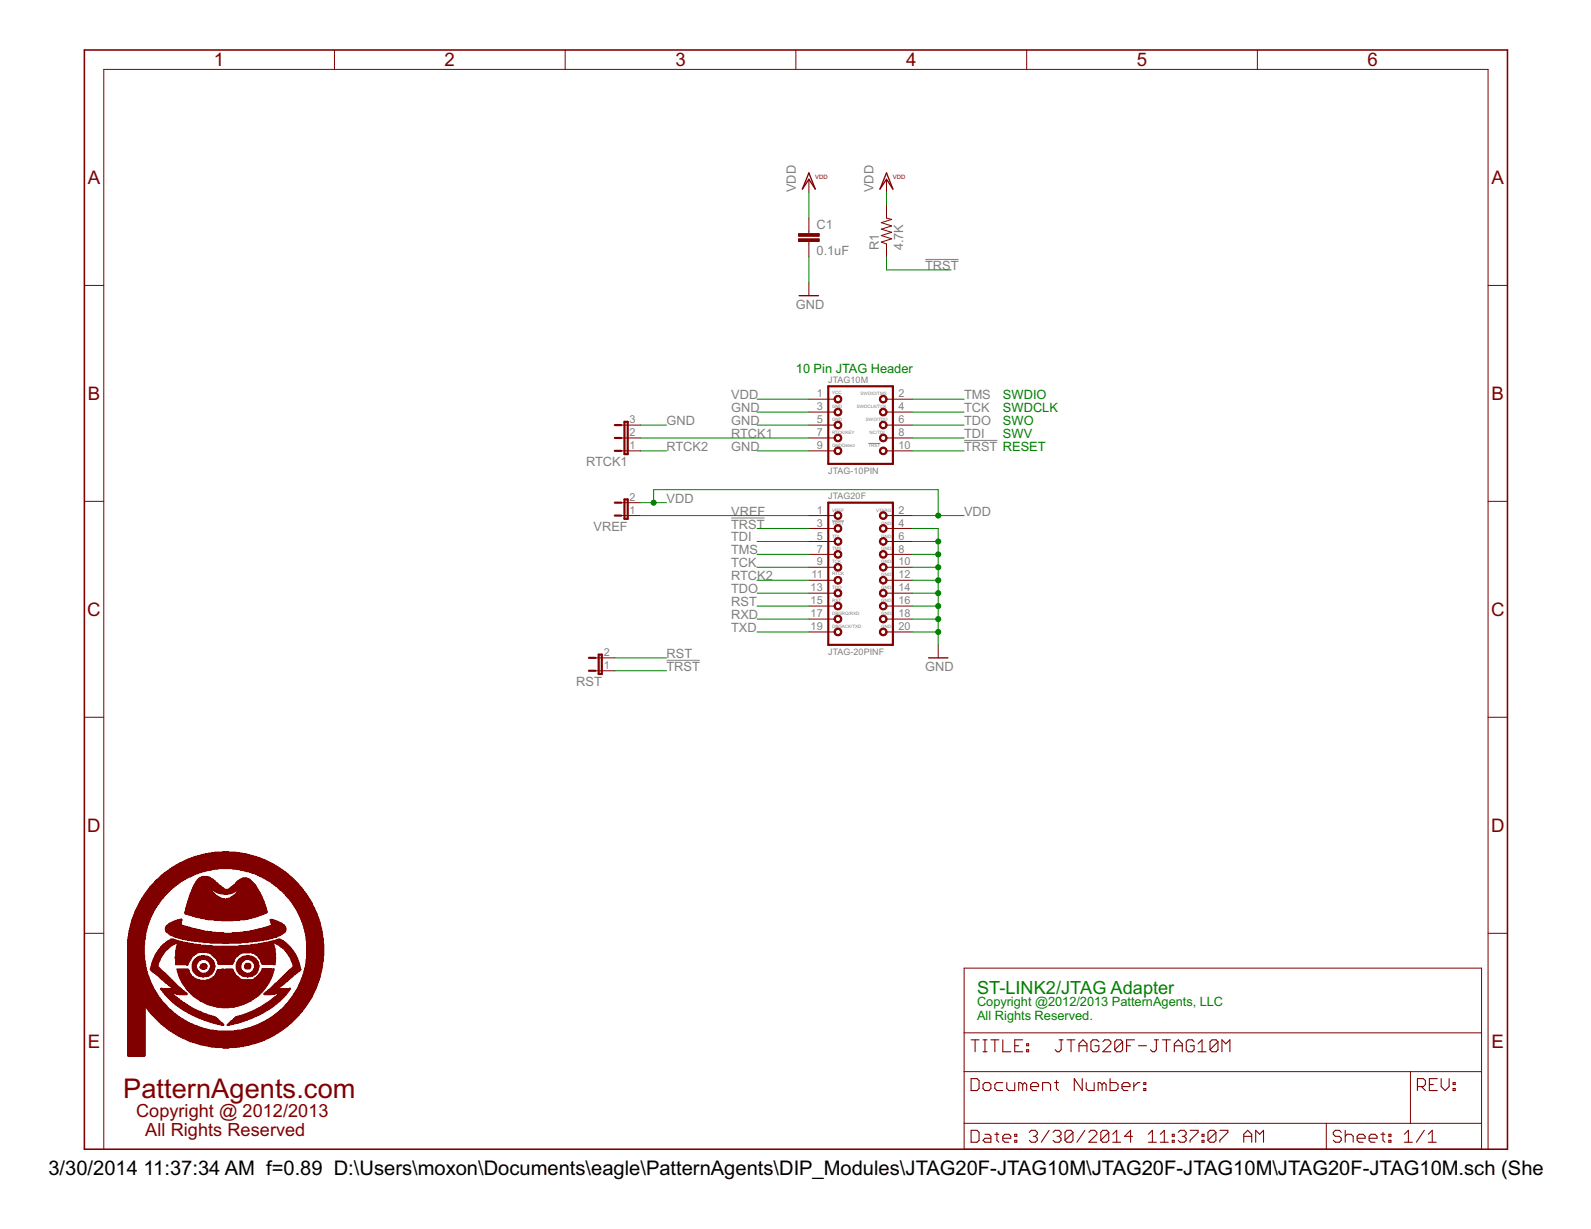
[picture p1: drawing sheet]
<svg xmlns="http://www.w3.org/2000/svg" width="279mm" height="216mm" viewBox="0 0 279 216" stroke-linecap="round" stroke-linejoin="round" font-family="sans-serif">
<defs><g id="words">
<text font-size="5.3" fill="#800000" x="21.6" y="192.8">PatternAgents.com</text>
<g font-size="4">
<text x="8.5" y="206.4">3/30/2014</text>
<text x="25.2" y="206.4">11:37:34 AM f=0.89 D:\Users\moxon\Documents\eagle\PatternAgents\DIP_Modules\JTAG20F-JTAG10M\JTAG20F-JTAG10M\JTAG20F-JTAG10M.sch (Sheet: 1/1</text>
</g>
<g font-size="3.7" fill="#800000">
<text x="37.6" y="11.7">1</text>
<text x="78.1" y="11.7">2</text>
<text x="118.6" y="11.7">3</text>
<text x="159.1" y="11.7">4</text>
<text x="199.6" y="11.7">5</text>
<text x="240.2" y="11.7">6</text>
<text x="15.4" y="32.3">A</text>
<text x="261.9" y="32.3">A</text>
<text x="15.4" y="70.3">B</text>
<text x="261.9" y="70.3">B</text>
<text x="15.3" y="108.2">C</text>
<text x="261.8" y="108.2">C</text>
<text x="15.3" y="146.1">D</text>
<text x="261.8" y="146.1">D</text>
<text x="15.4" y="184.1">E</text>
<text x="261.9" y="184.1">E</text>
</g>
<text font-size="3.6" fill="#008000" x="171.6" y="174.6">ST-LINK2/JTAG Adapter</text>
<g font-size="3.6" fill="#800000">
<text x="23.9" y="196.2">Copyright @ 2012/2013</text>
<text x="25.5" y="199.6">All Rights Reserved</text>
</g>
<g font-size="2.5" fill="#808080">
<text x="139.8" y="33.8" transform="rotate(-90 139.8 33.8)">VDD</text>
<text x="153.4" y="33.8" transform="rotate(-90 153.4 33.8)">VDD</text>
<text x="143.4" y="40.3">C1</text>
<text x="143.4" y="44.8">0.1uF</text>
<text x="154.3" y="44" transform="rotate(-90 154.3 44)">R1</text>
<text x="158.6" y="44" transform="rotate(-90 158.6 44)">4.7K</text>
<text x="162.5" y="47.4">TRST</text>
<text x="139.8" y="54.2">GND</text>
<text x="128.4" y="70.1">VDD</text>
<text x="169.3" y="70.1">TMS</text>
<text x="117.1" y="74.7">GND</text>
<text x="128.4" y="76.9">RTCK1</text>
<text x="128.4" y="72.4">GND</text>
<text x="128.4" y="74.7">GND</text>
<text x="169.3" y="72.4">TCK</text>
<text x="169.3" y="74.7">TDO</text>
<text x="169.3" y="76.9">TDI</text>
<text x="102.9" y="81.9">RTCK1</text>
<text x="117.1" y="79.2">RTCK2</text>
<text x="128.4" y="79.2">GND</text>
<text x="169.3" y="79.2">TRST RESET</text>
<text x="117.1" y="88.3">VDD</text>
<text x="104.2" y="93.3">VREF</text>
<text x="128.4" y="92.8">TRST</text>
<text x="128.4" y="95.1">TDI</text>
<text x="128.4" y="90.6">VREF</text>
<text x="169.3" y="90.6">VDD</text>
<text x="128.4" y="97.4">TMS</text>
<text x="128.4" y="99.7">TCK</text>
<text x="128.4" y="101.9">RTCK2</text>
<text x="128.4" y="104.2">TDO</text>
<text x="128.4" y="106.5">RST</text>
<text x="128.4" y="108.7">RXD</text>
<text x="128.4" y="111">TXD</text>
<text x="117.1" y="117.8">TRST</text>
<text x="117.1" y="115.6">RST</text>
<text x="162.5" y="117.8">GND</text>
<text x="101.2" y="120.6">RST</text>
</g>
<g font-size="2.5" fill="#008000">
<text x="139.8" y="65.6">10 Pin JTAG Header</text>
<text x="176.1" y="70.1">SWDIO</text>
<text x="176.1" y="72.4">SWDCLK</text>
<text x="176.1" y="74.7">SWO</text>
<text x="176.1" y="76.9">SWV</text>
<text x="171.6" y="176.8">Copyright @2012/2013 PatternAgents, LLC</text>
<text x="171.6" y="179.2">All Rights Reserved.</text>
</g>
<g font-size="2.1" fill="#808080">
<text x="143.4" y="69.8">1</text>
<text x="157.8" y="69.8">2</text>
<text x="110.6" y="76.6">2</text>
<text x="110.6" y="74.4">3</text>
<text x="143.4" y="72.1">3</text>
<text x="143.4" y="74.4">5</text>
<text x="143.4" y="76.6">7</text>
<text x="157.8" y="72.1">4</text>
<text x="157.8" y="74.4">6</text>
<text x="157.8" y="76.6">8</text>
<text x="110.6" y="78.9">1</text>
<text x="143.4" y="78.9">9</text>
<text x="157.8" y="78.9">10</text>
<text x="110.6" y="88">2</text>
<text x="110.6" y="90.3">1</text>
<text x="143.4" y="90.3">1</text>
<text x="143.4" y="92.5">3</text>
<text x="143.4" y="94.8">5</text>
<text x="157.8" y="90.3">2</text>
<text x="157.8" y="92.5">4</text>
<text x="157.8" y="94.8">6</text>
<text x="142.5" y="101.6">11</text>
<text x="143.4" y="97.1">7</text>
<text x="143.4" y="99.3">9</text>
<text x="157.8" y="97.1">8</text>
<text x="157.8" y="99.3">10</text>
<text x="157.8" y="101.6">12</text>
<text x="142.3" y="103.9">13</text>
<text x="142.3" y="106.2">15</text>
<text x="157.8" y="103.9">14</text>
<text x="157.8" y="106.2">16</text>
<text x="142.3" y="108.4">17</text>
<text x="142.3" y="110.7">19</text>
<text x="157.8" y="108.4">18</text>
<text x="157.8" y="110.7">20</text>
<text x="106" y="117.5">1</text>
<text x="106" y="115.2">2</text>
</g>
<g font-size="1.8" fill="#808080">
<text x="145.5" y="67.3">JTAG10M</text>
<text x="145.5" y="83.2">JTAG-10PIN</text>
<text x="145.5" y="87.7">JTAG20F</text>
<text x="145.5" y="115">JTAG-20PINF</text>
</g>
<g font-size="1.2" fill="#800000">
<text x="143.2" y="31.5">VDD</text>
<text x="156.8" y="31.5">VDD</text>
</g>
<g font-size=".9" fill="#808080">
<text x="146.1" y="69.2">VCC</text>
<text x="146.1" y="71.7">GND</text>
<text x="150.5" y="71.7">SWDCLK/TCK</text>
<text x="151.1" y="69.4">SWDIO/TMS</text>
<text x="146.1" y="74">GND</text>
<text x="146.1" y="76.3">RTCK/KEY</text>
<text x="152" y="74">SWO/TDO</text>
<text x="152.7" y="76.3">NC/TDI</text>
<text x="146.1" y="78.5">GNDDetect</text>
<text x="152.5" y="78.5">TRST</text>
<text x="146.1" y="89.9">VREF</text>
<text x="153.9" y="89.9">VTARG</text>
<text x="146.1" y="92.2">TRST</text>
<text x="146.1" y="94.4">TDI</text>
<text x="154.8" y="94.4">GND</text>
<text x="154.8" y="92.2">GND</text>
<text x="146.1" y="96.7">TMS</text>
<text x="146.1" y="99">TCK</text>
<text x="146.1" y="101">RTCK</text>
<text x="154.8" y="101.2">GND</text>
<text x="154.8" y="99">GND</text>
<text x="154.8" y="96.7">GND</text>
<text x="146.1" y="103.5">TDO</text>
<text x="146.1" y="105.8">RST</text>
<text x="154.8" y="105.8">GND</text>
<text x="154.8" y="103.5">GND</text>
<text x="146.1" y="108.1">DBGRQ/RXD</text>
<text x="146.1" y="110.3">DBGACK/TXD</text>
<text x="154.8" y="110.3">GND</text>
<text x="154.8" y="108.1">GND</text>
</g>
</g></defs>
<path d="M162.5 45.6h5.8M152.5 77.9h2.1M169.3 77.4h5.9M128.4 91h5.9M146.1 91.5h2.1M117.1 116h5.8" fill="none" stroke="#808080" stroke-width=".18"/>
<path d="M14.8 8.8h249.9v193.1h-249.9z" fill="none" stroke="#800000" stroke-width=".28"/>
<g fill="none" stroke="#800000" stroke-width=".18">
<path d="M58.7 8.8v3.4M99.3 8.8v3.4M139.8 8.8v3.4M180.3 8.8v3.4M220.8 8.8v3.4M142 31.5v2.3M142 38.3v2.7M155.7 36v2.3l.9 .2-1.8 .6 1.8 .6-1.8 .6 1.8 .5-1.8 .6 1.8 .6-1.8 .5 .9 .4v2.2M155.7 31.5v2.3M14.8 50.1h3.4M142 42.4v2.7M142 49.7v2.2"/>
<path d="M261.3 50.1h3.4M109.1 74.7h3.4M109.1 76.9h3.4M109.1 79.2h3.4M142 70.1h4.6M142 72.4h4.6M142 74.7h4.6M142 76.9h4.6M142 79.2h4.6M155.7 70.1h4.5M155.7 72.4h4.5M155.7 74.7h4.5"/>
<path d="M155.7 76.9h4.5M155.7 79.2h4.5M14.8 88.1h3.4M109.1 90.6h3.4M109.1 88.3h3.4M142 90.6h4.6M142 92.8h4.6M142 95.1h4.6M142 97.4h4.6M142 99.7h4.6M155.7 90.6h4.5M155.7 92.8h4.5"/>
<path d="M155.7 95.1h4.5M155.7 97.4h4.5M155.7 99.7h4.5M261.3 88.1h3.4M104.6 117.8h3.4M104.6 115.6h3.4M142 101.9h4.6M142 104.2h4.6M142 106.5h4.6M142 108.8h4.6M142 111h4.6M155.7 101.9h4.5"/>
<path d="M155.7 104.2h4.5M155.7 106.5h4.5M155.7 108.8h4.5M155.7 111h4.5M164.8 113.3v2.3M14.8 126h3.4M261.3 126h3.4M14.8 164h3.4M169.3 170.1h90.9v31.8h-90.9zM261.3 164h3.4M169.3 188.3h90.9M169.3 197.3h90.9"/>
<path d="M169.3 181.4h90.9M232.9 197.3v4.6M247.7 188.3v9M18.2 201.9v-189.7h243.1v189.7"/>
</g>
<g fill="none" stroke="#800000" stroke-width=".19">
<path d="M170.5 189.5h1.1l.3 .3v1.4l-.3 .4h-1.1zM170.5 198.6h1.1l.3 .3v1.4l-.3 .4h-1.1zM170.5 182.7h1.4M171.2 182.7v2.1M172.6 190.5l.4-.3h.7l.3 .3v.7l-.3 .4h-.7l-.4-.4zM172.6 182.7h.7M172.6 184.8h.7M173 199.3h.7l.3 .3v1.1h-1l-.4-.4 .4-.3h1M173 182.7v2.1M174 182.7h1.4M174.7 199.3h.7M174.7 182.7v2.1"/>
<path d="M175.1 198.9v1.4l.3 .4M176.1 200h1.4v-.4l-.3-.3h-.7l-.4 .3v.7l.4 .4h.7M176.1 182.7v2.1h1.4M176.1 190.2h-1l-.4 .3v.7l.4 .4h1M176.8 190.2v1l.4 .4h1v-1.4M178.2 199.3h.4v.3h-.4zM178.2 183.7h.7M179.6 182.7h-1.4v2.1h1.4M179.6 190.5l-.3-.3h-.4v1.4M179.6 190.5l.3-.3 .4 .3v1.1M179.6 190.5v1.1M180.3 184.4h.3v.4h-.3z"/>
<path d="M180.3 183.4h.3v.3h-.3zM180.8 198.9l.3-.3h.7l.4 .3v.4l-.4 .3M181 190.9h1.4v-.4l-.4-.3h-.7l-.3 .3v.7l.3 .4h.7M181.5 199.6h.3M181.8 199.6l.4 .4v.3l-.4 .4h-.7l-.3-.4M183.1 191.6v-1.4h1l.4 .3v1.1M184.2 198.6l-1.3 2.1M184.9 198.9l.4-.3h.7l.3 .3v.4l-.3 .3M185.2 190.2h.7M185.5 189.8v1.4l.4 .4M185.6 199.6h.4M186 199.6l.3 .4v.3l-.3 .4h-.7l-.4-.4"/>
<path d="M186 182.7h.7M186.4 182.7v1.7l-.4 .4h-.3l-.4-.4M187.4 182.7h1.4M188.1 182.7v2.1M188.4 198.9v1.4l-.3 .4h-.7l-.4-.4M188.4 198.9l-.3-.3h-.7l-.4 .3v1.4M188.4 198.9l-1.4 1.4M189.5 183.7h1.4M189.5 184.8v-1.4l.7-.7 .7 .7v1.4M190.1 189.5v2.1l-1.4-2.1v2.1M190.5 198.6l-1.4 2.1M190.8 190.2v1l.3 .4h1.1v-1.4"/>
<path d="M191.2 198.9l.4-.3h.7l.3 .3v.4l-1.4 1.4h1.4M193 183l-.4-.3h-.7l-.3 .3v1.4l.3 .4h.7l.4-.4v-.7h-.7M193.5 190.5l-.3-.3h-.4v1.4M193.5 190.5v1.1M193.5 190.5l.4-.3 .3 .3v1.1M193.7 183l.3-.3h.7l.4 .3v.4l-1.4 1.4h1.4M194.7 198.9v1.4l-.3 .4h-.7l-.4-.4M194.7 198.9l-.3-.3h-.7l-.4 .3v1.4M194.7 198.9l-1.4 1.4M194.9 189.5v2.1h1.1l.3-.4v-.7l-.3-.3h-1.1M195.4 199.3l.7-.7v2.1M197 190.9h1.4v-.4l-.3-.3h-.7l-.4 .3v.7l.4 .4h.7"/>
<path d="M197.1 183l-.3-.3h-.7l-.3 .3v1.4M197.1 183v1.4l-.3 .4h-.7l-.3-.4M197.1 183l-1.3 1.4M197.8 183.7h.7M198.9 199.6h-1.4l1-1v2.1M199.1 190.2v1.4M199.2 182.7h-1.4v2.1M199.9 183.7h1.4M200.2 190.2h-.4l-.7 .7M200.9 191.2h.3v.4h-.3zM200.9 190.2h.3v.3h-.3zM201.7 199.3l.7-.7v2.1"/>
<path d="M202.7 182.7h.7M203.1 182.7v1.7l-.4 .4h-.3l-.4-.4M203.8 199.3l.7-.7v2.1M204.1 182.7h1.4M204.8 182.7v2.1M205.9 199.3h.3v.3h-.3zM206.2 184.8v-1.4l.7-.7 .7 .7v1.4M206.2 183.7h1.4M206.9 198.9l.4-.3h.7l.3 .3v.4l-.3 .3M207.6 199.6h.4M208 199.6l.3 .4v.3l-.3 .4h-.7l-.4-.4M209 198.6h1.4v.3l-1.4 1.4v.4"/>
<path d="M209.7 183l-.3-.3h-.7l-.4 .3v1.4l.4 .4h.7l.3-.4v-.7h-.7M210.4 183.4l.7-.7v2.1M210.4 184.8h1.4M211.1 199.3h.3v.3h-.3zM213.5 198.9v1.4l-.3 .4h-.7l-.4-.4M213.5 198.9l-.3-.3h-.7l-.4 .3v1.4M213.5 198.9l-1.4 1.4M213.9 183l-.3-.3h-.7l-.4 .3v1.4M213.9 183v1.4l-.3 .4h-.7l-.4-.4M213.9 183l-1.4 1.4M214.2 198.6h1.4v.3l-1.4 1.4v.4M214.6 184.8v-2.1l.7 .7 .7-.7v2.1"/>
<path d="M218.4 199.6h1.4M235.5 198.9l-.3-.3h-.7l-.4 .3v.4l.4 .3h.7l.3 .4v.3l-.3 .4h-.7l-.4-.4M236.2 199.6l.4-.3h.7l.3 .3v1.1M236.2 198.6v2.1M238.3 200h1.4v-.4l-.3-.3h-.7l-.4 .3v.7l.4 .4h.7M240.4 200h1.4v-.4l-.3-.3h-.7l-.4 .3v.7l.4 .4h.7M242.5 199.3h.7M242.9 198.9v1.4l.3 .4M243.9 199.3h.4v.3h-.4zM246.6 199.3l.7-.7v2.1M248.9 190.9h1.1l.3-.4v-.7l-.3-.3h-1.1v2.1M249.6 190.9l.7 .7"/>
<path d="M250.1 198.6l-1.4 2.1M250.8 199.3l.7-.7v2.1M251 190.5h.7M252.4 189.5h-1.4v2.1h1.4M253.1 189.5v1.4l.7 .7 .7-.7v-1.4M255.2 191.2h.3v.4h-.3zM255.2 190.2h.3v.3h-.3zM178.2 200.3h.4v.4h-.4zM195.4 200.7h1.4M201.7 200.7h1.4M203.8 200.7h1.4M205.9 200.3h.3v.4h-.3z"/>
<path d="M211.1 200.3h.3v.4h-.3zM218.4 200.7v-1.4l.7-.7 .7 .7v1.4M220.5 200.7v-2.1l.7 .7 .7-.7v2.1M243.9 200.3h.4v.4h-.4zM246.6 200.7h1.4M250.8 200.7h1.4"/>
</g>
<g fill="#800000" stroke="#800000" stroke-width=".18">
<path d="M22.5 185.5l2.9 .1z"/>
<path d="M22.4 185.4l3.1 .1z"/>
<path d="M22.4 185.3l3.1 .1z"/>
<path d="M22.4 185.2l3.1 .1z"/>
<path d="M22.4 185.1l3.1 .1z"/>
<path d="M22.4 185l3.1 .1z"/>
<path d="M22.4 184.9l3.1 .1z"/>
<path d="M22.4 184.8l3.1 .1z"/>
<path d="M22.4 184.8h3.1z"/>
<path d="M22.4 184.7l3.1 .1z"/>
<path d="M22.4 184.6l3.1 .1z"/>
<path d="M22.4 184.5l3.1 .1z"/>
<path d="M22.4 184.4l3.1 .1z"/>
<path d="M22.4 184.3l3.1 .1z"/>
<path d="M22.4 184.2l3.1 .1z"/>
<path d="M22.4 184.1l3.1 .1z"/>
<path d="M22.4 184l3.1 .1z"/>
<path d="M39.1 184l1.1 .1z"/>
<path d="M22.4 183.9l3.1 .1z"/>
<path d="M37.8 183.9l3.8 .1z"/>
<path d="M22.4 183.9h3.1z"/>
<path d="M37 183.9h5.1z"/>
<path d="M22.4 183.8l3.1 .1z"/>
<path d="M36.6 183.8l6.2 .1z"/>
<path d="M22.4 183.7h3.1z"/>
<path d="M36.1 183.7h7.1z"/>
<path d="M22.4 183.6l3.1 .1z"/>
<path d="M35.7 183.6l8 .1z"/>
<path d="M22.4 183.5l3.1 .1z"/>
<path d="M35.2 183.5l8.7 .1z"/>
<path d="M22.4 183.4l3.1 .1z"/>
<path d="M34.9 183.4l9.3 .1z"/>
<path d="M22.4 183.3l3.1 .1z"/>
<path d="M34.7 183.3l10 .1z"/>
<path d="M22.4 183.2l3.1 .1z"/>
<path d="M34.4 183.2l10.5 .1z"/>
<path d="M22.4 183.1l3.1 .1z"/>
<path d="M34.1 183.1l11.1 .1z"/>
<path d="M22.4 183l3.1 .1z"/>
<path d="M33.8 183l11.7 .1z"/>
<path d="M22.4 182.9l3.1 .1z"/>
<path d="M33.4 182.9l12.4 .1z"/>
<path d="M22.4 182.9h3.1z"/>
<path d="M33.2 182.9h12.8z"/>
<path d="M22.4 182.8h3.1z"/>
<path d="M33 182.8h13.2z"/>
<path d="M22.4 182.7l3.1 .1z"/>
<path d="M32.9 182.7l13.6 .1z"/>
<path d="M22.4 182.6l3.1 .1z"/>
<path d="M32.7 182.6l13.9 .1z"/>
<path d="M22.4 182.5l3.1 .1z"/>
<path d="M32.5 182.5l14.3 .1z"/>
<path d="M22.4 182.4l3.1 .1z"/>
<path d="M32.2 182.4l14.8 .1z"/>
<path d="M22.4 182.3l3.1 .1z"/>
<path d="M32 182.3l15.2 .1z"/>
<path d="M22.4 182.2l3.1 .1z"/>
<path d="M31.9 182.2l15.5 .1z"/>
<path d="M22.4 182.1l3.1 .1z"/>
<path d="M31.7 182.1l15.9 .1z"/>
<path d="M22.4 182l3.1 .1z"/>
<path d="M31.5 182l16.3 .1z"/>
<path d="M22.4 181.9l3.1 .1z"/>
<path d="M31.3 181.9l16.6 .1z"/>
<path d="M22.4 181.9h3.1z"/>
<path d="M31.2 181.9h16.9z"/>
<path d="M22.4 181.8h3.1z"/>
<path d="M31 181.8h17.2z"/>
<path d="M22.4 181.7l3.1 .1z"/>
<path d="M30.9 181.7l17.5 .1z"/>
<path d="M22.4 181.6l3.1 .1z"/>
<path d="M30.8 181.6l17.7 .1z"/>
<path d="M22.4 181.5l3.1 .1z"/>
<path d="M30.6 181.5l18.1 .1z"/>
<path d="M22.4 181.4l3.1 .1z"/>
<path d="M30.4 181.4l18.5 .1z"/>
<path d="M22.4 181.3l3.1 .1z"/>
<path d="M30.3 181.3l18.6 .1z"/>
<path d="M22.4 181.2l3.1 .1z"/>
<path d="M30.1 181.2l19 .1z"/>
<path d="M22.4 181.1l3.1 .1z"/>
<path d="M30 181.1l19.2 .1z"/>
<path d="M22.4 181l3.1 .1z"/>
<path d="M29.9 181l8.2 .1z"/>
<path d="M41.1 181l8.3 .1z"/>
<path d="M22.4 181h3.1z"/>
<path d="M29.7 181h7.8z"/>
<path d="M41.7 181h7.8z"/>
<path d="M22.4 180.8l3.1 .1z"/>
<path d="M29.6 180.8l7.2 .1z"/>
<path d="M42.5 180.8l7.2 .1z"/>
<path d="M22.4 180.8h3.1z"/>
<path d="M29.5 180.8h6.9z"/>
<path d="M42.8 180.8h7z"/>
<path d="M22.4 180.7l3.1 .1z"/>
<path d="M29.3 180.7l6.7 .1z"/>
<path d="M43.1 180.7l6.7 .1z"/>
<path d="M22.4 180.6l3.1 .1z"/>
<path d="M29.2 180.6l6.5 .1z"/>
<path d="M43.5 180.6l6.5 .1z"/>
<path d="M22.4 180.5l3.1 .1z"/>
<path d="M29.1 180.5l6.3 .1z"/>
<path d="M43.9 180.5l6.2 .1z"/>
<path d="M22.4 180.4l3.1 .1z"/>
<path d="M29 180.4l6.1 .1z"/>
<path d="M44.1 180.4l6.1 .1z"/>
<path d="M22.4 180.3l3.1 .1z"/>
<path d="M28.9 180.3l6 .1z"/>
<path d="M44.3 180.3l6.1 .1z"/>
<path d="M22.4 180.2l3.1 .1z"/>
<path d="M28.8 180.2l5.9 .1z"/>
<path d="M44.6 180.2l5.9 .1z"/>
<path d="M22.4 180.1l3.1 .1z"/>
<path d="M28.7 180.1l5.7 .1z"/>
<path d="M44.9 180.1l5.7 .1z"/>
<path d="M22.4 180l3.1 .1z"/>
<path d="M28.6 180l5.5 .1z"/>
<path d="M38.8 180l.5 .1z"/>
<path d="M39.9 180l.4 .1z"/>
<path d="M45 180l5.7 .1z"/>
<path d="M22.4 179.9l3.1 .1z"/>
<path d="M28.5 179.9l5.5 .1z"/>
<path d="M38.5 179.9l.8 .1z"/>
<path d="M39.9 179.9l.8 .1z"/>
<path d="M45.3 179.9l5.5 .1z"/>
<path d="M22.4 179.9h3.1z"/>
<path d="M28.3 179.9h5.5z"/>
<path d="M38.1 179.9h1.1z"/>
<path d="M40 179.9h1z"/>
<path d="M45.5 179.9h5.4z"/>
<path d="M22.4 179.8l3.1 .1z"/>
<path d="M28.2 179.8l5.3 .1z"/>
<path d="M37.8 179.8l1.3 .1z"/>
<path d="M40.1 179.8l1.3 .1z"/>
<path d="M45.7 179.8l5.3 .1z"/>
<path d="M22.4 179.7h3.1z"/>
<path d="M28.1 179.7h5.2z"/>
<path d="M37.4 179.7h1.7z"/>
<path d="M40.2 179.7h1.7z"/>
<path d="M45.8 179.7h5.3z"/>
<path d="M22.4 179.6l3.1 .1z"/>
<path d="M28 179.6l5.1 .1z"/>
<path d="M37.1 179.6l1.8 .1z"/>
<path d="M40.3 179.6l1.8 .1z"/>
<path d="M46 179.6l5.2 .1z"/>
<path d="M22.4 179.5l3.1 .1z"/>
<path d="M27.9 179.5l5 .1z"/>
<path d="M36.9 179.5l1.9 .1z"/>
<path d="M40.4 179.5l2 .1z"/>
<path d="M46.2 179.5l5.1 .1z"/>
<path d="M22.4 179.4l3.1 .1z"/>
<path d="M27.9 179.4l4.9 .1z"/>
<path d="M36.6 179.4l2.1 .1z"/>
<path d="M40.5 179.4l2.2 .1z"/>
<path d="M46.4 179.4l5 .1z"/>
<path d="M22.4 179.3l3.1 .1z"/>
<path d="M27.8 179.3l4.9 .1z"/>
<path d="M36.3 179.3l2.3 .1z"/>
<path d="M40.6 179.3l2.3 .1z"/>
<path d="M46.6 179.3l4.9 .1z"/>
<path d="M22.4 179.2l3.1 .1z"/>
<path d="M27.7 179.2l4.8 .1z"/>
<path d="M35.9 179.2l2.6 .1z"/>
<path d="M40.8 179.2l2.4 .1z"/>
<path d="M46.8 179.2l4.8 .1z"/>
<path d="M22.4 179.1l3.1 .1z"/>
<path d="M27.6 179.1l4.7 .1z"/>
<path d="M35.8 179.1l2.6 .1z"/>
<path d="M40.9 179.1l2.6 .1z"/>
<path d="M46.8 179.1l4.9 .1z"/>
<path d="M22.4 179l3.1 .1z"/>
<path d="M27.5 179l4.7 .1z"/>
<path d="M35.5 179l2.8 .1z"/>
<path d="M41 179l2.7 .1z"/>
<path d="M47 179l4.8 .1z"/>
<path d="M22.4 178.9l3.1 .1z"/>
<path d="M27.4 178.9l4.6 .1z"/>
<path d="M35.3 178.9l2.9 .1z"/>
<path d="M41 178.9l2.9 .1z"/>
<path d="M47.2 178.9l4.6 .1z"/>
<path d="M22.4 178.9h3.1z"/>
<path d="M27.3 178.9h4.6z"/>
<path d="M35 178.9h3.1z"/>
<path d="M41.1 178.9h3z"/>
<path d="M47.3 178.9h4.6z"/>
<path d="M22.4 178.8l3.1 .1z"/>
<path d="M27.2 178.8l4.5 .1z"/>
<path d="M34.9 178.8l3.1 .1z"/>
<path d="M41.2 178.8l3.2 .1z"/>
<path d="M47.5 178.8l4.5 .1z"/>
<path d="M22.4 178.7l3.1 .1z"/>
<path d="M27.1 178.7l4.5 .1z"/>
<path d="M34.7 178.7l3.1 .1z"/>
<path d="M41.3 178.7l3.3 .1z"/>
<path d="M47.6 178.7l4.5 .1z"/>
<path d="M22.4 178.6l3.1 .1z"/>
<path d="M27.1 178.6l4.4 .1z"/>
<path d="M34.4 178.6l3.4 .1z"/>
<path d="M41.4 178.6l3.3 .1z"/>
<path d="M47.8 178.6l4.4 .1z"/>
<path d="M22.4 178.5l3.1 .1z"/>
<path d="M26.9 178.5l4.4 .1z"/>
<path d="M34.2 178.5l3.3 .1z"/>
<path d="M41.7 178.5l3.3 .1z"/>
<path d="M47.9 178.5l4.4 .1z"/>
<path d="M22.4 178.4l3.1 .1z"/>
<path d="M26.9 178.4l4.3 .1z"/>
<path d="M34 178.4l3.1 .1z"/>
<path d="M42 178.4l3.2 .1z"/>
<path d="M48 178.4l4.4 .1z"/>
<path d="M22.4 178.3l3.1 .1z"/>
<path d="M26.8 178.3l4.3 .1z"/>
<path d="M33.8 178.3l3.1 .1z"/>
<path d="M42.4 178.3l3 .1z"/>
<path d="M48.1 178.3l4.4 .1z"/>
<path d="M22.4 178.2l3.1 .1z"/>
<path d="M26.7 178.2l4.2 .1z"/>
<path d="M33.7 178.2l2.8 .1z"/>
<path d="M42.7 178.2l2.9 .1z"/>
<path d="M48.2 178.2l4.4 .1z"/>
<path d="M22.4 178.1l3.1 .1z"/>
<path d="M26.6 178.1l4.3 .1z"/>
<path d="M33.5 178.1l2.8 .1z"/>
<path d="M42.9 178.1l2.9 .1z"/>
<path d="M48.4 178.1l4.2 .1z"/>
<path d="M22.4 178l3.1 .1z"/>
<path d="M26.5 178l4.3 .1z"/>
<path d="M33.3 178l2.7 .1z"/>
<path d="M43.2 178l2.7 .1z"/>
<path d="M48.5 178l4.2 .1z"/>
<path d="M22.4 177.9l3.1 .1z"/>
<path d="M26.4 177.9l4.2 .1z"/>
<path d="M33.1 177.9l2.7 .1z"/>
<path d="M43.4 177.9l2.7 .1z"/>
<path d="M48.6 177.9l4.2 .1z"/>
<path d="M22.4 177.9h3.1z"/>
<path d="M26.4 177.9h4.1z"/>
<path d="M33 177.9h2.5z"/>
<path d="M43.7 177.9h2.6z"/>
<path d="M48.7 177.9h4.2z"/>
<path d="M22.4 177.8h3.1z"/>
<path d="M26.3 177.8h4.1z"/>
<path d="M32.9 177.8h2.5z"/>
<path d="M43.9 177.8h2.5z"/>
<path d="M48.8 177.8h4.1z"/>
<path d="M22.4 177.7l3.1 .1z"/>
<path d="M26.2 177.7l4.1 .1z"/>
<path d="M32.7 177.7l2.5 .1z"/>
<path d="M44.1 177.7l2.5 .1z"/>
<path d="M48.9 177.7l4.1 .1z"/>
<path d="M22.4 177.6l3.1 .1z"/>
<path d="M26.1 177.6l4.1 .1z"/>
<path d="M32.5 177.6l2.4 .1z"/>
<path d="M44.3 177.6l2.4 .1z"/>
<path d="M49 177.6l4.1 .1z"/>
<path d="M22.4 177.5l3.1 .1z"/>
<path d="M26 177.5l4.1 .1z"/>
<path d="M32.4 177.5l2.3 .1z"/>
<path d="M44.5 177.5l2.4 .1z"/>
<path d="M49.1 177.5l4 .1z"/>
<path d="M22.4 177.4l3.1 .1z"/>
<path d="M26.1 177.4l3.9 .1z"/>
<path d="M32.2 177.4l2.3 .1z"/>
<path d="M44.7 177.4l2.3 .1z"/>
<path d="M49.2 177.4l4 .1z"/>
<path d="M22.4 177.3l3.1 .1z"/>
<path d="M26 177.3l3.9 .1z"/>
<path d="M32 177.3l2.3 .1z"/>
<path d="M44.9 177.3l2.2 .1z"/>
<path d="M49.3 177.3l4 .1z"/>
<path d="M22.4 177.2l3.1 .1z"/>
<path d="M25.9 177.2l3.9 .1z"/>
<path d="M31.9 177.2l2.2 .1z"/>
<path d="M45 177.2l2.3 .1z"/>
<path d="M49.5 177.2l3.9 .1z"/>
<path d="M22.4 177.1l3.1 .1z"/>
<path d="M25.8 177.1l3.9 .1z"/>
<path d="M31.7 177.1l2.3 .1z"/>
<path d="M45.2 177.1l2.2 .1z"/>
<path d="M49.6 177.1l3.8 .1z"/>
<path d="M22.4 177l3.1 .1z"/>
<path d="M25.8 177l3.8 .1z"/>
<path d="M31.7 177l2.1 .1z"/>
<path d="M45.4 177l2.2 .1z"/>
<path d="M49.7 177l3.8 .1z"/>
<path d="M22.4 177h3.1z"/>
<path d="M25.7 177h3.8z"/>
<path d="M31.5 177h2.2z"/>
<path d="M38.9 177h1.3z"/>
<path d="M45.6 177h2.2z"/>
<path d="M49.8 177h3.8z"/>
<path d="M22.4 176.8l7 .1z"/>
<path d="M31.4 176.8l2.1 .1z"/>
<path d="M38 176.8l3.2 .1z"/>
<path d="M45.8 176.8l2 .1z"/>
<path d="M49.8 176.8l3.9 .1z"/>
<path d="M22.4 176.8h6.9z"/>
<path d="M31.2 176.8h2.1z"/>
<path d="M37.8 176.8h3.7z"/>
<path d="M45.9 176.8h2z"/>
<path d="M49.9 176.8h3.8z"/>
<path d="M22.4 176.7l6.9 .1z"/>
<path d="M31.1 176.7l2.1 .1z"/>
<path d="M37.4 176.7l4.4 .1z"/>
<path d="M46 176.7l2.1 .1z"/>
<path d="M50 176.7l3.8 .1z"/>
<path d="M22.4 176.6l6.8 .1z"/>
<path d="M31.1 176.6l1.9 .1z"/>
<path d="M37 176.6l5.1 .1z"/>
<path d="M46.1 176.6l2.1 .1z"/>
<path d="M50 176.6l3.8 .1z"/>
<path d="M22.4 176.5l6.7 .1z"/>
<path d="M30.9 176.5l2 .1z"/>
<path d="M36.7 176.5l5.8 .1z"/>
<path d="M46.3 176.5l2 .1z"/>
<path d="M50.1 176.5l3.7 .1z"/>
<path d="M22.4 176.4l6.6 .1z"/>
<path d="M30.8 176.4l2 .1z"/>
<path d="M36.4 176.4l6.4 .1z"/>
<path d="M46.4 176.4l2 .1z"/>
<path d="M50.2 176.4l3.7 .1z"/>
<path d="M22.4 176.3l6.6 .1z"/>
<path d="M30.7 176.3l2 .1z"/>
<path d="M36.2 176.3l6.7 .1z"/>
<path d="M46.6 176.3l2 .1z"/>
<path d="M50.3 176.3l3.7 .1z"/>
<path d="M22.4 176.2l6.5 .1z"/>
<path d="M30.6 176.2l1.9 .1z"/>
<path d="M36 176.2l7.1 .1z"/>
<path d="M46.7 176.2l2 .1z"/>
<path d="M50.4 176.2l3.6 .1z"/>
<path d="M22.4 176.1l6.4 .1z"/>
<path d="M30.4 176.1l2 .1z"/>
<path d="M35.9 176.1l7.5 .1z"/>
<path d="M46.9 176.1l1.9 .1z"/>
<path d="M50.5 176.1l3.6 .1z"/>
<path d="M22.4 176l6.3 .1z"/>
<path d="M30.3 176l1.9 .1z"/>
<path d="M35.7 176l7.9 .1z"/>
<path d="M47 176l1.9 .1z"/>
<path d="M50.6 176l3.6 .1z"/>
<path d="M22.4 175.9l6.2 .1z"/>
<path d="M30.2 175.9l1.8 .1z"/>
<path d="M35.5 175.9l8.3 .1z"/>
<path d="M47.1 175.9l1.9 .1z"/>
<path d="M50.7 175.9l3.5 .1z"/>
<path d="M22.4 175.9h6.1z"/>
<path d="M30.1 175.9h1.8z"/>
<path d="M35.2 175.9h8.7z"/>
<path d="M47.3 175.9h1.8z"/>
<path d="M50.7 175.9h3.6z"/>
<path d="M22.4 175.8l6 .1z"/>
<path d="M30 175.8l1.9 .1z"/>
<path d="M35.1 175.8l9 .1z"/>
<path d="M47.4 175.8l1.8 .1z"/>
<path d="M50.8 175.8l3.6 .1z"/>
<path d="M22.4 175.7l6 .1z"/>
<path d="M30 175.7l1.7 .1z"/>
<path d="M35 175.7l9.2 .1z"/>
<path d="M47.5 175.7l1.8 .1z"/>
<path d="M50.8 175.7l3.6 .1z"/>
<path d="M22.4 175.6l5.9 .1z"/>
<path d="M29.8 175.6l1.8 .1z"/>
<path d="M34.9 175.6l9.4 .1z"/>
<path d="M47.7 175.6l1.7 .1z"/>
<path d="M50.9 175.6l3.6 .1z"/>
<path d="M22.4 175.5l5.8 .1z"/>
<path d="M29.8 175.5l1.7 .1z"/>
<path d="M34.8 175.5l9.7 .1z"/>
<path d="M47.8 175.5l1.7 .1z"/>
<path d="M50.9 175.5l3.7 .1z"/>
<path d="M22.4 175.4l5.7 .1z"/>
<path d="M29.7 175.4l1.7 .1z"/>
<path d="M34.6 175.4l10 .1z"/>
<path d="M47.8 175.4l1.8 .1z"/>
<path d="M51 175.4l3.6 .1z"/>
<path d="M22.4 175.3l5.7 .1z"/>
<path d="M29.6 175.3l1.6 .1z"/>
<path d="M34.5 175.3l10.3 .1z"/>
<path d="M47.9 175.3l1.8 .1z"/>
<path d="M51.1 175.3l3.6 .1z"/>
<path d="M22.4 175.2l5.6 .1z"/>
<path d="M29.5 175.2l1.6 .1z"/>
<path d="M34.3 175.2l10.6 .1z"/>
<path d="M48.1 175.2l1.7 .1z"/>
<path d="M51.2 175.2l3.5 .1z"/>
<path d="M22.4 175.1l5.5 .1z"/>
<path d="M29.4 175.1l1.7 .1z"/>
<path d="M34.2 175.1l10.8 .1z"/>
<path d="M48.2 175.1l1.6 .1z"/>
<path d="M51.2 175.1l3.6 .1z"/>
<path d="M22.4 175l5.5 .1z"/>
<path d="M29.3 175l1.5 .1z"/>
<path d="M34 175l11.1 .1z"/>
<path d="M48.3 175l1.7 .1z"/>
<path d="M51.3 175l3.6 .1z"/>
<path d="M22.4 174.9l5.5 .1z"/>
<path d="M29.2 174.9l1.6 .1z"/>
<path d="M34 174.9l11.3 .1z"/>
<path d="M48.5 174.9l1.5 .1z"/>
<path d="M51.4 174.9l3.5 .1z"/>
<path d="M22.4 174.9h5.4z"/>
<path d="M29.1 174.9h1.6z"/>
<path d="M33.8 174.9h11.6z"/>
<path d="M48.6 174.9h1.5z"/>
<path d="M51.5 174.9h3.3z"/>
<path d="M22.4 174.8l5.3 .1z"/>
<path d="M29 174.8l1.6 .1z"/>
<path d="M33.8 174.8l11.7 .1z"/>
<path d="M48.7 174.8l1.5 .1z"/>
<path d="M51.5 174.8l3.4 .1z"/>
<path d="M22.4 174.7l5.3 .1z"/>
<path d="M29 174.7l1.4 .1z"/>
<path d="M31.5 174.7l1.4 .1z"/>
<path d="M33.7 174.7l11.9 .1z"/>
<path d="M46.4 174.7l1.3 .1z"/>
<path d="M48.8 174.7l1.5 .1z"/>
<path d="M51.6 174.7l3.3 .1z"/>
<path d="M22.4 174.6l5.2 .1z"/>
<path d="M28.9 174.6l1.4 .1z"/>
<path d="M30.9 174.6l2 .1z"/>
<path d="M33.6 174.6l12.1 .1z"/>
<path d="M46.3 174.6l2 .1z"/>
<path d="M48.9 174.6l1.4 .1z"/>
<path d="M51.6 174.6l3.4 .1z"/>
<path d="M22.4 174.5l5.2 .1z"/>
<path d="M28.9 174.5l1.4 .1z"/>
<path d="M30.5 174.5l2.4 .1z"/>
<path d="M33.5 174.5l12.3 .1z"/>
<path d="M46.4 174.5l4 .1z"/>
<path d="M51.7 174.5l3.3 .1z"/>
<path d="M22.4 174.4l5.1 .1z"/>
<path d="M28.8 174.4l3.9 .1z"/>
<path d="M33.4 174.4l12.4 .1z"/>
<path d="M46.5 174.4l4 .1z"/>
<path d="M51.8 174.4l3.3 .1z"/>
<path d="M22.4 174.3l5 .1z"/>
<path d="M28.7 174.3l3.9 .1z"/>
<path d="M33.3 174.3l12.6 .1z"/>
<path d="M46.6 174.3l4 .1z"/>
<path d="M51.8 174.3l3.3 .1z"/>
<path d="M22.4 174.2l5 .1z"/>
<path d="M28.6 174.2l3.9 .1z"/>
<path d="M33.2 174.2l12.8 .1z"/>
<path d="M46.7 174.2l3.9 .1z"/>
<path d="M51.9 174.2l3.3 .1z"/>
<path d="M22.4 174.1l4.9 .1z"/>
<path d="M28.6 174.1l3.8 .1z"/>
<path d="M33.1 174.1l13 .1z"/>
<path d="M46.9 174.1l3.8 .1z"/>
<path d="M51.9 174.1l3.3 .1z"/>
<path d="M22.4 174l4.9 .1z"/>
<path d="M28.5 174l3.8 .1z"/>
<path d="M33 174l13.2 .1z"/>
<path d="M46.9 174l3.9 .1z"/>
<path d="M51.9 174l3.4 .1z"/>
<path d="M22.4 173.9l4.8 .1z"/>
<path d="M28.4 173.9l3.7 .1z"/>
<path d="M32.9 173.9l13.4 .1z"/>
<path d="M47 173.9l3.8 .1z"/>
<path d="M52 173.9l3.3 .1z"/>
<path d="M22.4 173.9h4.7z"/>
<path d="M28.3 173.9h3.7z"/>
<path d="M32.9 173.9h13.4z"/>
<path d="M47.1 173.9h3.7z"/>
<path d="M52 173.9h3.4z"/>
<path d="M22.4 173.8h4.7z"/>
<path d="M28.2 173.8h3.7z"/>
<path d="M32.8 173.8h13.6z"/>
<path d="M47.3 173.8h3.6z"/>
<path d="M52.1 173.8h3.3z"/>
<path d="M22.4 173.7l4.6 .1z"/>
<path d="M28.2 173.7l3.7 .1z"/>
<path d="M32.8 173.7l13.7 .1z"/>
<path d="M47.4 173.7l3.6 .1z"/>
<path d="M52.2 173.7l3.3 .1z"/>
<path d="M22.4 173.6l4.5 .1z"/>
<path d="M28.2 173.6l.3 .1z"/>
<path d="M30.3 173.6l1.4 .1z"/>
<path d="M32.7 173.6l13.9 .1z"/>
<path d="M47.5 173.6l1.4 .1z"/>
<path d="M50.8 173.6l.2 .1z"/>
<path d="M52.2 173.6l3.3 .1z"/>
<path d="M22.4 173.5l4.5 .1z"/>
<path d="M30.2 173.5l1.5 .1z"/>
<path d="M32.6 173.5l14 .1z"/>
<path d="M47.6 173.5l1.4 .1z"/>
<path d="M52.3 173.5l3.3 .1z"/>
<path d="M22.4 173.4l4.5 .1z"/>
<path d="M30.1 173.4l1.5 .1z"/>
<path d="M32.6 173.4l14.1 .1z"/>
<path d="M47.7 173.4l1.4 .1z"/>
<path d="M52.3 173.4l3.3 .1z"/>
<path d="M22.4 173.3l4.5 .1z"/>
<path d="M30 173.3l1.4 .1z"/>
<path d="M32.5 173.3l14.3 .1z"/>
<path d="M47.8 173.3l1.4 .1z"/>
<path d="M52.4 173.3l3.2 .1z"/>
<path d="M22.4 173.2l4.5 .1z"/>
<path d="M29.9 173.2l1.4 .1z"/>
<path d="M32.4 173.2l14.4 .1z"/>
<path d="M47.9 173.2l1.5 .1z"/>
<path d="M52.4 173.2l3.3 .1z"/>
<path d="M22.4 173.1l4.4 .1z"/>
<path d="M29.7 173.1l1.5 .1z"/>
<path d="M32.3 173.1l14.5 .1z"/>
<path d="M47.9 173.1l1.6 .1z"/>
<path d="M52.4 173.1l3.3 .1z"/>
<path d="M22.4 173l4.4 .1z"/>
<path d="M29.6 173l1.5 .1z"/>
<path d="M32.3 173l14.6 .1z"/>
<path d="M48 173l1.6 .1z"/>
<path d="M52.5 173l3.2 .1z"/>
<path d="M22.4 173h4.3z"/>
<path d="M29.5 173h1.5z"/>
<path d="M32.2 173h14.8z"/>
<path d="M48.1 173h1.7z"/>
<path d="M52.5 173h3.3z"/>
<path d="M22.4 172.8l4.3 .1z"/>
<path d="M29.4 172.8l1.5 .1z"/>
<path d="M32.1 172.8l14.9 .1z"/>
<path d="M48.2 172.8l1.6 .1z"/>
<path d="M52.6 172.8l3.2 .1z"/>
<path d="M22.4 172.8h4.2z"/>
<path d="M29.3 172.8h1.5z"/>
<path d="M32 172.8h15.1z"/>
<path d="M48.3 172.8h1.7z"/>
<path d="M52.6 172.8h3.2z"/>
<path d="M22.4 172.7l4.2 .1z"/>
<path d="M29.1 172.7l1.7 .1z"/>
<path d="M32 172.7l15.2 .1z"/>
<path d="M48.4 172.7l1.6 .1z"/>
<path d="M52.7 172.7l3.1 .1z"/>
<path d="M22.4 172.6l4.1 .1z"/>
<path d="M29 172.6l1.7 .1z"/>
<path d="M31.9 172.6l15.3 .1z"/>
<path d="M48.6 172.6l1.5 .1z"/>
<path d="M52.7 172.6l3.1 .1z"/>
<path d="M22.4 172.5l4.1 .1z"/>
<path d="M28.9 172.5l1.7 .1z"/>
<path d="M31.9 172.5l15.4 .1z"/>
<path d="M48.7 172.5l1.5 .1z"/>
<path d="M52.8 172.5l3.1 .1z"/>
<path d="M22.4 172.4l4 .1z"/>
<path d="M28.9 172.4l1.6 .1z"/>
<path d="M31.9 172.4l15.4 .1z"/>
<path d="M48.7 172.4l1.7 .1z"/>
<path d="M52.8 172.4l3.1 .1z"/>
<path d="M22.4 172.3l4 .1z"/>
<path d="M28.8 172.3l1.6 .1z"/>
<path d="M31.9 172.3l15.5 .1z"/>
<path d="M48.9 172.3l1.6 .1z"/>
<path d="M52.9 172.3l3 .1z"/>
<path d="M22.4 172.2l4 .1z"/>
<path d="M28.7 172.2l1.6 .1z"/>
<path d="M31.8 172.2l15.6 .1z"/>
<path d="M48.9 172.2l1.7 .1z"/>
<path d="M52.9 172.2l3.1 .1z"/>
<path d="M22.4 172.1l3.9 .1z"/>
<path d="M28.6 172.1l1.6 .1z"/>
<path d="M31.8 172.1l3.3 .1z"/>
<path d="M36.3 172.1l11.2 .1z"/>
<path d="M49 172.1l1.7 .1z"/>
<path d="M52.9 172.1l3.1 .1z"/>
<path d="M22.4 172l3.9 .1z"/>
<path d="M28.4 172l1.7 .1z"/>
<path d="M31.7 172l3.1 .1z"/>
<path d="M36.8 172l5.8 .1z"/>
<path d="M44.4 172l3.1 .1z"/>
<path d="M49.1 172l1.7 .1z"/>
<path d="M52.9 172l3.1 .1z"/>
<path d="M22.4 172h3.8z"/>
<path d="M28.3 172h1.7z"/>
<path d="M31.7 172h2.8z"/>
<path d="M36.9 172h5.3z"/>
<path d="M44.6 172h3z"/>
<path d="M49.2 172h1.7z"/>
<path d="M52.9 172h3.2z"/>
<path d="M22.4 171.9h3.8z"/>
<path d="M28.2 171.9h1.8z"/>
<path d="M31.6 171.9h2.7z"/>
<path d="M37 171.9h5.1z"/>
<path d="M44.7 171.9h2.9z"/>
<path d="M49.3 171.9h1.6z"/>
<path d="M52.9 171.9h3.2z"/>
<path d="M22.4 171.8l3.8 .1z"/>
<path d="M28.1 171.8l1.8 .1z"/>
<path d="M31.6 171.8l2.5 .1z"/>
<path d="M37.2 171.8l4.8 .1z"/>
<path d="M44.7 171.8l3 .1z"/>
<path d="M49.4 171.8l1.6 .1z"/>
<path d="M53 171.8l3.1 .1z"/>
<path d="M22.4 171.7l3.7 .1z"/>
<path d="M28 171.7l1.8 .1z"/>
<path d="M31.5 171.7l2.5 .1z"/>
<path d="M37.3 171.7l4.6 .1z"/>
<path d="M45 171.7l2.7 .1z"/>
<path d="M49.5 171.7l1.7 .1z"/>
<path d="M53 171.7l3.2 .1z"/>
<path d="M22.4 171.6l3.7 .1z"/>
<path d="M27.9 171.6l1.8 .1z"/>
<path d="M31.5 171.6l2.5 .1z"/>
<path d="M35.6 171.6l.2 .1z"/>
<path d="M37.4 171.6l4.4 .1z"/>
<path d="M43.4 171.6l.2 .1z"/>
<path d="M45 171.6l2.8 .1z"/>
<path d="M49.6 171.6l1.7 .1z"/>
<path d="M53.1 171.6l3.1 .1z"/>
<path d="M22.4 171.5l3.7 .1z"/>
<path d="M27.9 171.5l1.7 .1z"/>
<path d="M31.5 171.5l2.3 .1z"/>
<path d="M35.1 171.5l1.2 .1z"/>
<path d="M37.6 171.5l4.2 .1z"/>
<path d="M42.9 171.5l1.1 .1z"/>
<path d="M45.1 171.5l2.7 .1z"/>
<path d="M49.7 171.5l1.7 .1z"/>
<path d="M53.1 171.5l3.1 .1z"/>
<path d="M22.4 171.4l3.6 .1z"/>
<path d="M27.8 171.4l1.7 .1z"/>
<path d="M31.4 171.4l2.3 .1z"/>
<path d="M34.9 171.4l1.8 .1z"/>
<path d="M37.7 171.4l3.9 .1z"/>
<path d="M42.6 171.4l1.8 .1z"/>
<path d="M45.2 171.4l2.6 .1z"/>
<path d="M49.8 171.4l1.7 .1z"/>
<path d="M53.1 171.4l3.1 .1z"/>
<path d="M22.4 171.3l3.6 .1z"/>
<path d="M27.7 171.3l1.7 .1z"/>
<path d="M31.4 171.3l2.2 .1z"/>
<path d="M34.7 171.3l2 .1z"/>
<path d="M37.8 171.3l3.7 .1z"/>
<path d="M42.4 171.3l2.1 .1z"/>
<path d="M45.3 171.3l2.6 .1z"/>
<path d="M49.8 171.3l1.8 .1z"/>
<path d="M53.2 171.3l3 .1z"/>
<path d="M22.4 171.2l3.6 .1z"/>
<path d="M27.5 171.2l1.8 .1z"/>
<path d="M31.4 171.2l2.2 .1z"/>
<path d="M34.5 171.2l2.4 .1z"/>
<path d="M37.8 171.2l3.6 .1z"/>
<path d="M42.3 171.2l2.4 .1z"/>
<path d="M45.4 171.2l2.5 .1z"/>
<path d="M49.9 171.2l1.8 .1z"/>
<path d="M53.2 171.2l3.1 .1z"/>
<path d="M22.4 171.1l3.6 .1z"/>
<path d="M27.4 171.1l1.8 .1z"/>
<path d="M31.3 171.1l2.2 .1z"/>
<path d="M34.4 171.1l2.6 .1z"/>
<path d="M37.8 171.1l3.5 .1z"/>
<path d="M42.1 171.1l2.8 .1z"/>
<path d="M45.5 171.1l2.4 .1z"/>
<path d="M50 171.1l1.9 .1z"/>
<path d="M53.2 171.1l3.1 .1z"/>
<path d="M22.4 171l3.6 .1z"/>
<path d="M27.3 171l1.8 .1z"/>
<path d="M31.3 171l2.1 .1z"/>
<path d="M34.3 171l2.9 .1z"/>
<path d="M37.8 171l3.5 .1z"/>
<path d="M42 171l3 .1z"/>
<path d="M45.5 171l2.4 .1z"/>
<path d="M50.1 171l1.8 .1z"/>
<path d="M53.3 171l3 .1z"/>
<path d="M22.4 170.9l3.5 .1z"/>
<path d="M27.1 170.9l1.9 .1z"/>
<path d="M31.3 170.9l2.1 .1z"/>
<path d="M34.2 170.9l1.4 .1z"/>
<path d="M35.8 170.9l1.4 .1z"/>
<path d="M38 170.9l3.2 .1z"/>
<path d="M42 170.9l1.4 .1z"/>
<path d="M43.6 170.9l1.4 .1z"/>
<path d="M45.6 170.9l2.3 .1z"/>
<path d="M50.2 170.9l1.8 .1z"/>
<path d="M53.3 170.9l3 .1z"/>
<path d="M22.4 170.9h3.5z"/>
<path d="M27.1 170.9h1.9z"/>
<path d="M31.2 170.9h2.1z"/>
<path d="M34.1 170.9h1.2z"/>
<path d="M36.2 170.9h1.1z"/>
<path d="M38 170.9h3.2z"/>
<path d="M41.8 170.9h1.3z"/>
<path d="M43.9 170.9h1.2z"/>
<path d="M45.7 170.9h2.2z"/>
<path d="M50.3 170.9h1.9z"/>
<path d="M53.4 170.9h3z"/>
<path d="M22.4 170.8l3.5 .1z"/>
<path d="M26.9 170.8l2 .1z"/>
<path d="M31.2 170.8l2.1 .1z"/>
<path d="M34 170.8l1.1 .1z"/>
<path d="M36.3 170.8l1.1 .1z"/>
<path d="M38 170.8l3.1 .1z"/>
<path d="M41.8 170.8l1.1 .1z"/>
<path d="M44.1 170.8l1 .1z"/>
<path d="M45.7 170.8l2.2 .1z"/>
<path d="M50.4 170.8l1.9 .1z"/>
<path d="M53.4 170.8l3 .1z"/>
<path d="M22.4 170.7l3.5 .1z"/>
<path d="M26.8 170.7l1.9 .1z"/>
<path d="M31.2 170.7l2 .1z"/>
<path d="M34 170.7l1.1 .1z"/>
<path d="M36.5 170.7l1 .1z"/>
<path d="M38 170.7l3 .1z"/>
<path d="M41.8 170.7l1 .1z"/>
<path d="M44.2 170.7l1 .1z"/>
<path d="M45.8 170.7l2.2 .1z"/>
<path d="M50.5 170.7l1.9 .1z"/>
<path d="M53.4 170.7l3 .1z"/>
<path d="M22.4 170.6l3.4 .1z"/>
<path d="M26.7 170.6l1.9 .1z"/>
<path d="M31.1 170.6l2.1 .1z"/>
<path d="M33.9 170.6l1 .1z"/>
<path d="M36.6 170.6l.9 .1z"/>
<path d="M38.1 170.6l2.9 .1z"/>
<path d="M41.7 170.6l1 .1z"/>
<path d="M44.3 170.6l.9 .1z"/>
<path d="M45.8 170.6l2.2 .1z"/>
<path d="M50.6 170.6l2 .1z"/>
<path d="M53.4 170.6l3 .1z"/>
<path d="M22.4 170.5l3.4 .1z"/>
<path d="M26.6 170.5l1.9 .1z"/>
<path d="M31.1 170.5l2.1 .1z"/>
<path d="M33.8 170.5l1.1 .1z"/>
<path d="M36.7 170.5l.9 .1z"/>
<path d="M38.1 170.5l2.9 .1z"/>
<path d="M41.7 170.5l.9 .1z"/>
<path d="M44.4 170.5l.9 .1z"/>
<path d="M46 170.5l2 .1z"/>
<path d="M50.7 170.5l2 .1z"/>
<path d="M53.4 170.5l3.1 .1z"/>
<path d="M22.4 170.4l3.4 .1z"/>
<path d="M26.5 170.4l1.9 .1z"/>
<path d="M31.1 170.4l2.1 .1z"/>
<path d="M33.9 170.4l.9 .1z"/>
<path d="M36.7 170.4l.9 .1z"/>
<path d="M38.1 170.4l2.9 .1z"/>
<path d="M41.6 170.4l.9 .1z"/>
<path d="M44.5 170.4l.8 .1z"/>
<path d="M45.9 170.4l2.2 .1z"/>
<path d="M50.8 170.4l1.9 .1z"/>
<path d="M53.5 170.4l3 .1z"/>
<path d="M22.4 170.3l3.4 .1z"/>
<path d="M26.4 170.3l1.9 .1z"/>
<path d="M31.1 170.3l2 .1z"/>
<path d="M33.9 170.3l.8 .1z"/>
<path d="M36.8 170.3l.9 .1z"/>
<path d="M38.2 170.3l2.7 .1z"/>
<path d="M41.6 170.3l.8 .1z"/>
<path d="M44.5 170.3l.9 .1z"/>
<path d="M46 170.3l2.1 .1z"/>
<path d="M50.9 170.3l2 .1z"/>
<path d="M53.5 170.3l3 .1z"/>
<path d="M22.4 170.2l3.3 .1z"/>
<path d="M26.4 170.2l1.8 .1z"/>
<path d="M31.1 170.2l1.9 .1z"/>
<path d="M33.9 170.2l.8 .1z"/>
<path d="M35.5 170.2l.4 .1z"/>
<path d="M36.9 170.2l.8 .1z"/>
<path d="M38.9 170.2l.4 .1z"/>
<path d="M39.6 170.2l.1 .1z"/>
<path d="M39.8 170.2l1.1 .1z"/>
<path d="M41.6 170.2l.8 .1z"/>
<path d="M44.6 170.2l.8 .1z"/>
<path d="M46 170.2l2.1 .1z"/>
<path d="M50.9 170.2l2 .1z"/>
<path d="M53.5 170.2l3 .1z"/>
<path d="M22.4 170.1l3.3 .1z"/>
<path d="M26.4 170.1l1.7 .1z"/>
<path d="M33.8 170.1l.8 .1z"/>
<path d="M35.4 170.1l.7 .1z"/>
<path d="M36.9 170.1l.8 .1z"/>
<path d="M41.5 170.1l.8 .1z"/>
<path d="M43.1 170.1l.8 .1z"/>
<path d="M44.6 170.1l.8 .1z"/>
<path d="M46 170.1l1.7 .1z"/>
<path d="M48 170.1l.1 .1z"/>
<path d="M51.1 170.1l1.7 .1z"/>
<path d="M53.5 170.1l3 .1z"/>
<path d="M22.4 170l3.3 .1z"/>
<path d="M26.5 170l1.5 .1z"/>
<path d="M33.8 170l.8 .1z"/>
<path d="M35.2 170l1.1 .1z"/>
<path d="M36.9 170l.8 .1z"/>
<path d="M41.5 170l.8 .1z"/>
<path d="M43.1 170l.8 .1z"/>
<path d="M44.7 170l.7 .1z"/>
<path d="M51.2 170l1.5 .1z"/>
<path d="M53.6 170l3 .1z"/>
<path d="M22.4 169.9l3.3 .1z"/>
<path d="M26.5 169.9l1.4 .1z"/>
<path d="M33.8 169.9l.7 .1z"/>
<path d="M35.1 169.9l1.2 .1z"/>
<path d="M37 169.9l.7 .1z"/>
<path d="M41.5 169.9l.8 .1z"/>
<path d="M42.9 169.9l1 .1z"/>
<path d="M44.7 169.9l.7 .1z"/>
<path d="M51.3 169.9l1.4 .1z"/>
<path d="M53.6 169.9l3 .1z"/>
<path d="M22.4 169.9h3.2z"/>
<path d="M26.5 169.9h1.4z"/>
<path d="M33.8 169.9h.7z"/>
<path d="M35.1 169.9h1.2z"/>
<path d="M37 169.9h.8z"/>
<path d="M41.5 169.9h.8z"/>
<path d="M42.9 169.9h1.1z"/>
<path d="M44.7 169.9h.8z"/>
<path d="M51.4 169.9h1.3z"/>
<path d="M53.6 169.9h3z"/>
<path d="M22.4 169.8l3.2 .1z"/>
<path d="M26.5 169.8l1.3 .1z"/>
<path d="M33.8 169.8l.7 .1z"/>
<path d="M35.1 169.8l1.2 .1z"/>
<path d="M37 169.8l.8 .1z"/>
<path d="M41.5 169.8l.8 .1z"/>
<path d="M42.9 169.8l1.1 .1z"/>
<path d="M44.7 169.8l.8 .1z"/>
<path d="M51.5 169.8l1.2 .1z"/>
<path d="M53.7 169.8l2.9 .1z"/>
<path d="M22.4 169.7l3.2 .1z"/>
<path d="M26.6 169.7l1.2 .1z"/>
<path d="M33.8 169.7l.7 .1z"/>
<path d="M35.2 169.7l1.2 .1z"/>
<path d="M37 169.7l.8 .1z"/>
<path d="M41.5 169.7l.8 .1z"/>
<path d="M42.9 169.7l1.1 .1z"/>
<path d="M44.7 169.7l.8 .1z"/>
<path d="M51.5 169.7l1.2 .1z"/>
<path d="M53.7 169.7l2.9 .1z"/>
<path d="M22.4 169.6l3.2 .1z"/>
<path d="M26.6 169.6l1.1 .1z"/>
<path d="M33.8 169.6l.7 .1z"/>
<path d="M35.2 169.6l1.1 .1z"/>
<path d="M37 169.6l.8 .1z"/>
<path d="M41.5 169.6l.8 .1z"/>
<path d="M42.9 169.6l1.1 .1z"/>
<path d="M44.7 169.6l.8 .1z"/>
<path d="M51.5 169.6l1.2 .1z"/>
<path d="M53.7 169.6l2.9 .1z"/>
<path d="M22.4 169.5l3.2 .1z"/>
<path d="M26.6 169.5l1.2 .1z"/>
<path d="M32.8 169.5l.1 .1z"/>
<path d="M33.8 169.5l.7 .1z"/>
<path d="M35.2 169.5l1.1 .1z"/>
<path d="M37 169.5l.7 .1z"/>
<path d="M41.5 169.5l.8 .1z"/>
<path d="M43 169.5l1 .1z"/>
<path d="M44.7 169.5l.8 .1z"/>
<path d="M51.5 169.5l1.2 .1z"/>
<path d="M53.7 169.5l3 .1z"/>
<path d="M22.4 169.4l3.2 .1z"/>
<path d="M26.6 169.4l1.2 .1z"/>
<path d="M30.8 169.4l2.2 .1z"/>
<path d="M33.8 169.4l.8 .1z"/>
<path d="M35.3 169.4l.9 .1z"/>
<path d="M37 169.4l.7 .1z"/>
<path d="M41.5 169.4l.8 .1z"/>
<path d="M43.1 169.4l.8 .1z"/>
<path d="M44.7 169.4l.7 .1z"/>
<path d="M47.9 169.4l.4 .1z"/>
<path d="M51.5 169.4l1.1 .1z"/>
<path d="M53.7 169.4l3 .1z"/>
<path d="M22.4 169.3l3.2 .1z"/>
<path d="M26.7 169.3l1.1 .1z"/>
<path d="M30.8 169.3l2.2 .1z"/>
<path d="M33.8 169.3l.8 .1z"/>
<path d="M35.5 169.3l.6 .1z"/>
<path d="M36.9 169.3l.8 .1z"/>
<path d="M38.3 169.3l2.6 .1z"/>
<path d="M41.5 169.3l.9 .1z"/>
<path d="M43.1 169.3l.8 .1z"/>
<path d="M44.7 169.3l.7 .1z"/>
<path d="M46 169.3l2.3 .1z"/>
<path d="M51.4 169.3l1.2 .1z"/>
<path d="M53.7 169.3l3 .1z"/>
<path d="M22.4 169.2l3.1 .1z"/>
<path d="M26.7 169.2l1.2 .1z"/>
<path d="M30.8 169.2l2.2 .1z"/>
<path d="M33.9 169.2l.7 .1z"/>
<path d="M36.9 169.2l.8 .1z"/>
<path d="M38.2 169.2l2.7 .1z"/>
<path d="M41.6 169.2l.8 .1z"/>
<path d="M43.2 169.2l.6 .1z"/>
<path d="M44.6 169.2l.8 .1z"/>
<path d="M45.9 169.2l2.4 .1z"/>
<path d="M51.4 169.2l1.2 .1z"/>
<path d="M53.7 169.2l3 .1z"/>
<path d="M22.4 169.1l3.1 .1z"/>
<path d="M26.7 169.1l1.2 .1z"/>
<path d="M30.8 169.1l2.3 .1z"/>
<path d="M33.9 169.1l.8 .1z"/>
<path d="M36.8 169.1l.9 .1z"/>
<path d="M38.3 169.1l2.6 .1z"/>
<path d="M41.6 169.1l.8 .1z"/>
<path d="M44.6 169.1l.8 .1z"/>
<path d="M45.9 169.1l2.4 .1z"/>
<path d="M51.3 169.1l1.2 .1z"/>
<path d="M53.7 169.1l3 .1z"/>
<path d="M22.4 169l3.1 .1z"/>
<path d="M26.8 169l1.1 .1z"/>
<path d="M30.8 169l2.3 .1z"/>
<path d="M33.9 169l.9 .1z"/>
<path d="M36.8 169l.8 .1z"/>
<path d="M38.3 169l2.6 .1z"/>
<path d="M41.6 169l.9 .1z"/>
<path d="M44.5 169l.9 .1z"/>
<path d="M45.8 169l2.5 .1z"/>
<path d="M51.3 169l1.2 .1z"/>
<path d="M53.7 169l3 .1z"/>
<path d="M22.4 169h3.1z"/>
<path d="M26.8 169h1.1z"/>
<path d="M30.9 169h2.3z"/>
<path d="M33.9 169h.9z"/>
<path d="M36.7 169h.9z"/>
<path d="M38.2 169h2.8z"/>
<path d="M41.7 169h.9z"/>
<path d="M44.4 169h.9z"/>
<path d="M45.8 169h2.6z"/>
<path d="M51.3 169h1.2z"/>
<path d="M53.7 169h3z"/>
<path d="M22.4 168.9l3.1 .1z"/>
<path d="M26.8 168.9l1.1 .1z"/>
<path d="M30.9 168.9l2.3 .1z"/>
<path d="M34 168.9l.8 .1z"/>
<path d="M36.6 168.9l.9 .1z"/>
<path d="M38.2 168.9l2.9 .1z"/>
<path d="M41.7 168.9l1 .1z"/>
<path d="M44.3 168.9l1 .1z"/>
<path d="M45.8 168.9l2.6 .1z"/>
<path d="M51.2 168.9l1.2 .1z"/>
<path d="M53.8 168.9l3 .1z"/>
<path d="M22.4 168.8h3.1z"/>
<path d="M26.9 168.8h1.1z"/>
<path d="M30.9 168.8h2.4z"/>
<path d="M34.1 168.8h.8z"/>
<path d="M36.5 168.8h1z"/>
<path d="M38.1 168.8h3z"/>
<path d="M41.8 168.8h1z"/>
<path d="M44.2 168.8h1z"/>
<path d="M45.8 168.8h2.6z"/>
<path d="M51.2 168.8h1.2z"/>
<path d="M53.8 168.8h3z"/>
<path d="M22.4 168.7l3 .1z"/>
<path d="M26.9 168.7l1.1 .1z"/>
<path d="M30.9 168.7l2.5 .1z"/>
<path d="M34 168.7l1.1 .1z"/>
<path d="M36.4 168.7l1 .1z"/>
<path d="M38.1 168.7l3 .1z"/>
<path d="M41.8 168.7l1.1 .1z"/>
<path d="M44.1 168.7l1 .1z"/>
<path d="M45.8 168.7l2.6 .1z"/>
<path d="M51.1 168.7l1.3 .1z"/>
<path d="M53.8 168.7l3 .1z"/>
<path d="M22.4 168.6l3 .1z"/>
<path d="M26.9 168.6l1.2 .1z"/>
<path d="M30.9 168.6l2.5 .1z"/>
<path d="M34.1 168.6l1.2 .1z"/>
<path d="M36.2 168.6l1.1 .1z"/>
<path d="M38 168.6l3.1 .1z"/>
<path d="M41.8 168.6l1.2 .1z"/>
<path d="M43.9 168.6l1.1 .1z"/>
<path d="M45.8 168.6l2.6 .1z"/>
<path d="M51.1 168.6l1.2 .1z"/>
<path d="M53.8 168.6l3 .1z"/>
<path d="M22.4 168.5l3 .1z"/>
<path d="M26.9 168.5l1.2 .1z"/>
<path d="M30.9 168.5l2.6 .1z"/>
<path d="M34.2 168.5l3 .1z"/>
<path d="M38 168.5l3.2 .1z"/>
<path d="M42 168.5l3 .1z"/>
<path d="M45.7 168.5l2.7 .1z"/>
<path d="M51.1 168.5l1.2 .1z"/>
<path d="M53.8 168.5l3 .1z"/>
<path d="M22.4 168.4l3 .1z"/>
<path d="M26.9 168.4l1.2 .1z"/>
<path d="M30.9 168.4l2.7 .1z"/>
<path d="M34.3 168.4l2.8 .1z"/>
<path d="M38 168.4l3.2 .1z"/>
<path d="M42 168.4l3 .1z"/>
<path d="M45.6 168.4l2.8 .1z"/>
<path d="M51 168.4l1.3 .1z"/>
<path d="M53.8 168.4l3 .1z"/>
<path d="M22.4 168.3l3 .1z"/>
<path d="M27 168.3l1.2 .1z"/>
<path d="M30.8 168.3l2.8 .1z"/>
<path d="M34.4 168.3l2.6 .1z"/>
<path d="M37.8 168.3l3.5 .1z"/>
<path d="M42.1 168.3l2.8 .1z"/>
<path d="M45.5 168.3l2.9 .1z"/>
<path d="M51 168.3l1.2 .1z"/>
<path d="M53.8 168.3l3 .1z"/>
<path d="M22.4 168.2l3 .1z"/>
<path d="M27 168.2l1.2 .1z"/>
<path d="M30.8 168.2l2.9 .1z"/>
<path d="M34.5 168.2l2.4 .1z"/>
<path d="M37.8 168.2l3.5 .1z"/>
<path d="M42.3 168.2l2.4 .1z"/>
<path d="M45.5 168.2l2.9 .1z"/>
<path d="M50.9 168.2l1.3 .1z"/>
<path d="M53.8 168.2l3 .1z"/>
<path d="M22.4 168.1l3 .1z"/>
<path d="M27.1 168.1l1.2 .1z"/>
<path d="M30.8 168.1l2.9 .1z"/>
<path d="M34.7 168.1l2 .1z"/>
<path d="M37.6 168.1l3.8 .1z"/>
<path d="M42.4 168.1l2.2 .1z"/>
<path d="M45.4 168.1l3 .1z"/>
<path d="M50.9 168.1l1.2 .1z"/>
<path d="M53.8 168.1l3 .1z"/>
<path d="M22.4 168l3 .1z"/>
<path d="M27.1 168l1.3 .1z"/>
<path d="M30.8 168l3 .1z"/>
<path d="M34.8 168l1.9 .1z"/>
<path d="M37.6 168l4 .1z"/>
<path d="M42.6 168l1.8 .1z"/>
<path d="M45.3 168l3.1 .1z"/>
<path d="M50.8 168l1.3 .1z"/>
<path d="M53.8 168l3 .1z"/>
<path d="M22.4 168h3z"/>
<path d="M27.1 168h1.3z"/>
<path d="M30.9 168h3z"/>
<path d="M34.9 168h1.6z"/>
<path d="M37.5 168h4.2z"/>
<path d="M42.8 168h1.4z"/>
<path d="M45.3 168h3.1z"/>
<path d="M50.8 168h1.2z"/>
<path d="M53.8 168h3z"/>
<path d="M22.4 167.9h3z"/>
<path d="M27.2 167.9h1.3z"/>
<path d="M30.9 167.9h3.1z"/>
<path d="M35.4 167.9h.5z"/>
<path d="M37.3 167.9h4.5z"/>
<path d="M43.2 167.9h.6z"/>
<path d="M45.2 167.9h3.2z"/>
<path d="M50.8 167.9h1.2z"/>
<path d="M53.8 167.9h3.1z"/>
<path d="M22.4 167.8l3 .1z"/>
<path d="M27.2 167.8l1.4 .1z"/>
<path d="M30.9 167.8l3.2 .1z"/>
<path d="M37.2 167.8l4.6 .1z"/>
<path d="M45 167.8l3.4 .1z"/>
<path d="M50.7 167.8l1.2 .1z"/>
<path d="M53.8 167.8l3.1 .1z"/>
<path d="M22.4 167.7l2.9 .1z"/>
<path d="M27.3 167.7l1.3 .1z"/>
<path d="M30.9 167.7l3.3 .1z"/>
<path d="M37.2 167.7l4.8 .1z"/>
<path d="M44.9 167.7l3.5 .1z"/>
<path d="M50.6 167.7l1.3 .1z"/>
<path d="M53.8 167.7l3.1 .1z"/>
<path d="M22.4 167.6l2.9 .1z"/>
<path d="M27.3 167.6l1.4 .1z"/>
<path d="M30.9 167.6l3.5 .1z"/>
<path d="M37.1 167.6l5 .1z"/>
<path d="M44.8 167.6l3.6 .1z"/>
<path d="M50.6 167.6l1.3 .1z"/>
<path d="M53.8 167.6l3.1 .1z"/>
<path d="M22.4 167.5l2.9 .1z"/>
<path d="M27.4 167.5l1.4 .1z"/>
<path d="M30.9 167.5l3.6 .1z"/>
<path d="M36.9 167.5l5.3 .1z"/>
<path d="M44.7 167.5l3.7 .1z"/>
<path d="M50.5 167.5l1.3 .1z"/>
<path d="M53.8 167.5l3.1 .1z"/>
<path d="M22.4 167.4l2.9 .1z"/>
<path d="M27.5 167.4l1.3 .1z"/>
<path d="M30.9 167.4l3.7 .1z"/>
<path d="M36.8 167.4l5.7 .1z"/>
<path d="M44.3 167.4l4.1 .1z"/>
<path d="M50.4 167.4l1.4 .1z"/>
<path d="M53.8 167.4l3.1 .1z"/>
<path d="M22.4 167.3l2.9 .1z"/>
<path d="M27.5 167.3l1.4 .1z"/>
<path d="M30.9 167.3l3.9 .1z"/>
<path d="M36.4 167.3l6.5 .1z"/>
<path d="M43 167.3l.8 .1z"/>
<path d="M44.1 167.3l4.2 .1z"/>
<path d="M50.4 167.3l1.3 .1z"/>
<path d="M53.8 167.3l3.1 .1z"/>
<path d="M22.4 167.2l2.9 .1z"/>
<path d="M27.6 167.2l1.3 .1z"/>
<path d="M30.9 167.2l5.1 .1z"/>
<path d="M36.1 167.2l12.2 .1z"/>
<path d="M50.3 167.2l1.4 .1z"/>
<path d="M53.8 167.2l3.1 .1z"/>
<path d="M22.4 167.1l2.9 .1z"/>
<path d="M27.7 167.1l1.3 .1z"/>
<path d="M30.9 167.1l17.4 .1z"/>
<path d="M50.2 167.1l1.4 .1z"/>
<path d="M53.8 167.1l3.1 .1z"/>
<path d="M22.4 167l2.9 .1z"/>
<path d="M27.7 167l1.3 .1z"/>
<path d="M30.9 167l17.4 .1z"/>
<path d="M50.1 167l1.4 .1z"/>
<path d="M53.8 167l3.1 .1z"/>
<path d="M22.4 166.9l2.9 .1z"/>
<path d="M27.8 166.9l1.3 .1z"/>
<path d="M30.9 166.9l17.4 .1z"/>
<path d="M50 166.9l1.5 .1z"/>
<path d="M53.8 166.9l3.1 .1z"/>
<path d="M22.4 166.9h2.9z"/>
<path d="M27.9 166.9h1.3z"/>
<path d="M30.9 166.9h17.4z"/>
<path d="M50 166.9h1.4z"/>
<path d="M53.8 166.9h3.1z"/>
<path d="M22.4 166.8l2.9 .1z"/>
<path d="M27.9 166.8l1.5 .1z"/>
<path d="M30.9 166.8l17.4 .1z"/>
<path d="M50 166.8l1.3 .1z"/>
<path d="M53.8 166.8l3.1 .1z"/>
<path d="M22.4 166.7l2.9 .1z"/>
<path d="M28 166.7l1.5 .1z"/>
<path d="M30.9 166.7l17.4 .1z"/>
<path d="M49.8 166.7l1.4 .1z"/>
<path d="M53.8 166.7l3.1 .1z"/>
<path d="M22.4 166.6l2.9 .1z"/>
<path d="M28 166.6l1.6 .1z"/>
<path d="M30.9 166.6l17.4 .1z"/>
<path d="M49.8 166.6l1.4 .1z"/>
<path d="M53.8 166.6l3.1 .1z"/>
<path d="M22.4 166.5l2.9 .1z"/>
<path d="M28.1 166.5l1.6 .1z"/>
<path d="M30.9 166.5l17.3 .1z"/>
<path d="M49.6 166.5l1.5 .1z"/>
<path d="M53.8 166.5l3.1 .1z"/>
<path d="M22.4 166.4l2.9 .1z"/>
<path d="M28.2 166.4l1.6 .1z"/>
<path d="M31 166.4l17.2 .1z"/>
<path d="M49.5 166.4l1.5 .1z"/>
<path d="M53.8 166.4l3.1 .1z"/>
<path d="M22.4 166.3l2.9 .1z"/>
<path d="M28.2 166.3l1.7 .1z"/>
<path d="M31 166.3l17.2 .1z"/>
<path d="M49.3 166.3l1.6 .1z"/>
<path d="M53.8 166.3l3.1 .1z"/>
<path d="M22.4 166.2l2.9 .1z"/>
<path d="M28.3 166.2l1.7 .1z"/>
<path d="M31 166.2l17.1 .1z"/>
<path d="M49.2 166.2l1.7 .1z"/>
<path d="M53.8 166.2l3.1 .1z"/>
<path d="M22.4 166.1l2.9 .1z"/>
<path d="M28.4 166.1l1.7 .1z"/>
<path d="M31 166.1l6.3 .1z"/>
<path d="M42 166.1l6.1 .1z"/>
<path d="M49.1 166.1l1.7 .1z"/>
<path d="M53.8 166.1l3.1 .1z"/>
<path d="M22.4 166.1h2.9z"/>
<path d="M28.5 166.1h1.7z"/>
<path d="M31.1 166.1h5z"/>
<path d="M43.1 166.1h5z"/>
<path d="M49 166.1h1.7z"/>
<path d="M53.8 166.1h3.1z"/>
<path d="M22.4 165.9l2.9 .1z"/>
<path d="M28.6 165.9l1.8 .1z"/>
<path d="M31.1 165.9l4.1 .1z"/>
<path d="M44 165.9l4.1 .1z"/>
<path d="M48.9 165.9l1.7 .1z"/>
<path d="M53.8 165.9l3.1 .1z"/>
<path d="M22.4 165.9h3z"/>
<path d="M28.7 165.9h1.9z"/>
<path d="M31.1 165.9h3.5z"/>
<path d="M44.7 165.9h3.3z"/>
<path d="M48.7 165.9h1.8z"/>
<path d="M53.8 165.9h3.1z"/>
<path d="M22.4 165.8l3 .1z"/>
<path d="M28.8 165.8l2 .1z"/>
<path d="M31.1 165.8l2.9 .1z"/>
<path d="M45.3 165.8l2.7 .1z"/>
<path d="M48.5 165.8l1.9 .1z"/>
<path d="M53.8 165.8l3.1 .1z"/>
<path d="M22.4 165.7l3 .1z"/>
<path d="M29 165.7l1.9 .1z"/>
<path d="M31.1 165.7l2.3 .1z"/>
<path d="M39.1 165.7l1 .1z"/>
<path d="M45.8 165.7l2.2 .1z"/>
<path d="M48.3 165.7l2 .1z"/>
<path d="M53.8 165.7l3 .1z"/>
<path d="M22.4 165.6l3 .1z"/>
<path d="M29 165.6l3.9 .1z"/>
<path d="M36.9 165.6l5.5 .1z"/>
<path d="M46.3 165.6l3.9 .1z"/>
<path d="M53.8 165.6l3 .1z"/>
<path d="M22.4 165.5l3 .1z"/>
<path d="M29.1 165.5l3.4 .1z"/>
<path d="M35.7 165.5l7.9 .1z"/>
<path d="M46.8 165.5l3.3 .1z"/>
<path d="M53.8 165.5l3 .1z"/>
<path d="M22.4 165.4l3 .1z"/>
<path d="M29.2 165.4l2.8 .1z"/>
<path d="M34.9 165.4l9.5 .1z"/>
<path d="M47.2 165.4l2.7 .1z"/>
<path d="M53.8 165.4l3 .1z"/>
<path d="M22.4 165.3l3 .1z"/>
<path d="M29.4 165.3l2.3 .1z"/>
<path d="M34.1 165.3l11 .1z"/>
<path d="M47.6 165.3l2.2 .1z"/>
<path d="M53.8 165.3l3 .1z"/>
<path d="M22.4 165.2l3 .1z"/>
<path d="M29.5 165.2l1.8 .1z"/>
<path d="M33.6 165.2l12.1 .1z"/>
<path d="M47.9 165.2l1.9 .1z"/>
<path d="M53.8 165.2l3 .1z"/>
<path d="M22.4 165.1l3 .1z"/>
<path d="M29.7 165.1l1.3 .1z"/>
<path d="M32.9 165.1l13.4 .1z"/>
<path d="M48.3 165.1l1.3 .1z"/>
<path d="M53.8 165.1l3 .1z"/>
<path d="M22.4 165l3 .1z"/>
<path d="M29.9 165l.9 .1z"/>
<path d="M32.5 165l14.3 .1z"/>
<path d="M48.6 165l.8 .1z"/>
<path d="M53.8 165l3 .1z"/>
<path d="M22.5 165h3z"/>
<path d="M30 165h.5z"/>
<path d="M32 165h15.2z"/>
<path d="M48.8 165h.4z"/>
<path d="M53.8 165h3z"/>
<path d="M22.5 164.9l3 .1z"/>
<path d="M31.8 164.9l15.7 .1z"/>
<path d="M53.8 164.9l3 .1z"/>
<path d="M22.5 164.8h3z"/>
<path d="M31.4 164.8h16.5z"/>
<path d="M53.8 164.8h3z"/>
<path d="M22.5 164.7l3 .1z"/>
<path d="M31.1 164.7l17 .1z"/>
<path d="M53.7 164.7l3 .1z"/>
<path d="M22.5 164.6l3 .1z"/>
<path d="M30.8 164.6l17.8 .1z"/>
<path d="M53.7 164.6l3 .1z"/>
<path d="M22.5 164.5l3 .1z"/>
<path d="M30.6 164.5l18.1 .1z"/>
<path d="M53.7 164.5l3 .1z"/>
<path d="M22.6 164.4l2.9 .1z"/>
<path d="M30.4 164.4l18.5 .1z"/>
<path d="M53.7 164.4l3 .1z"/>
<path d="M22.6 164.3l3 .1z"/>
<path d="M30.1 164.3l19 .1z"/>
<path d="M53.7 164.3l3 .1z"/>
<path d="M22.6 164.2l3 .1z"/>
<path d="M30 164.2l19.3 .1z"/>
<path d="M53.7 164.2l3 .1z"/>
<path d="M22.6 164.1l3 .1z"/>
<path d="M29.8 164.1l19.7 .1z"/>
<path d="M53.7 164.1l3 .1z"/>
<path d="M22.6 164l3 .1z"/>
<path d="M29.7 164l19.9 .1z"/>
<path d="M53.7 164l2.9 .1z"/>
<path d="M22.6 164h3z"/>
<path d="M29.6 164h20.1z"/>
<path d="M53.7 164h2.9z"/>
<path d="M22.7 163.9h2.9z"/>
<path d="M29.5 163.9h9.8z"/>
<path d="M40.7 163.9h9.1z"/>
<path d="M53.6 163.9h3z"/>
<path d="M22.7 163.8l2.9 .1z"/>
<path d="M29.3 163.8l8.6 .1z"/>
<path d="M42.1 163.8l7.9 .1z"/>
<path d="M53.6 163.8l3 .1z"/>
<path d="M22.7 163.7l3 .1z"/>
<path d="M29.2 163.7l8 .1z"/>
<path d="M42.8 163.7l7.2 .1z"/>
<path d="M53.6 163.7l3 .1z"/>
<path d="M22.7 163.6l3 .1z"/>
<path d="M29.1 163.6l7.4 .1z"/>
<path d="M43.5 163.6l6.6 .1z"/>
<path d="M53.6 163.6l3 .1z"/>
<path d="M22.7 163.5l3 .1z"/>
<path d="M29.1 163.5l6.8 .1z"/>
<path d="M43.9 163.5l6.2 .1z"/>
<path d="M53.5 163.5l3 .1z"/>
<path d="M22.7 163.4l3 .1z"/>
<path d="M29.1 163.4l6.4 .1z"/>
<path d="M44.4 163.4l5.8 .1z"/>
<path d="M53.5 163.4l3 .1z"/>
<path d="M22.8 163.3l3 .1z"/>
<path d="M29 163.3l6.1 .1z"/>
<path d="M44.7 163.3l5.5 .1z"/>
<path d="M53.5 163.3l3 .1z"/>
<path d="M22.8 163.2l3 .1z"/>
<path d="M29 163.2l5.7 .1z"/>
<path d="M45.2 163.2l5 .1z"/>
<path d="M53.5 163.2l3 .1z"/>
<path d="M22.8 163.1l3 .1z"/>
<path d="M29 163.1l5.3 .1z"/>
<path d="M45.5 163.1l4.7 .1z"/>
<path d="M53.4 163.1l3.1 .1z"/>
<path d="M22.8 163l3 .1z"/>
<path d="M29 163l4.9 .1z"/>
<path d="M45.9 163l4.3 .1z"/>
<path d="M53.4 163l3 .1z"/>
<path d="M22.9 163h3z"/>
<path d="M29 163h4.6z"/>
<path d="M46.2 163h4z"/>
<path d="M53.4 163h3z"/>
<path d="M22.9 162.9h3z"/>
<path d="M29.1 162.9h4.2z"/>
<path d="M46.6 162.9h3.5z"/>
<path d="M53.4 162.9h3z"/>
<path d="M22.9 162.8l3 .1z"/>
<path d="M29.1 162.8l3.8 .1z"/>
<path d="M46.9 162.8l3.2 .1z"/>
<path d="M53.3 162.8l3.1 .1z"/>
<path d="M22.9 162.7l3 .1z"/>
<path d="M29.2 162.7l3.5 .1z"/>
<path d="M47.1 162.7l2.9 .1z"/>
<path d="M53.3 162.7l3 .1z"/>
<path d="M22.9 162.6l3.1 .1z"/>
<path d="M29.2 162.6l3.1 .1z"/>
<path d="M47.4 162.6l2.6 .1z"/>
<path d="M53.3 162.6l3 .1z"/>
<path d="M22.9 162.5l3.1 .1z"/>
<path d="M29.3 162.5l2.7 .1z"/>
<path d="M47.6 162.5l2.4 .1z"/>
<path d="M53.2 162.5l3.1 .1z"/>
<path d="M22.9 162.4l3.1 .1z"/>
<path d="M29.5 162.4l2.4 .1z"/>
<path d="M47.7 162.4l2.2 .1z"/>
<path d="M53.2 162.4l3.1 .1z"/>
<path d="M22.9 162.3l3.1 .1z"/>
<path d="M29.6 162.3l2.2 .1z"/>
<path d="M47.7 162.3l2 .1z"/>
<path d="M53.2 162.3l3 .1z"/>
<path d="M23 162.2l3 .1z"/>
<path d="M29.7 162.2l2 .1z"/>
<path d="M47.7 162.2l1.9 .1z"/>
<path d="M53.1 162.2l3.1 .1z"/>
<path d="M23.1 162.1l3 .1z"/>
<path d="M29.8 162.1l2.1 .1z"/>
<path d="M47.6 162.1l1.9 .1z"/>
<path d="M53.1 162.1l3.1 .1z"/>
<path d="M23.1 162.1h3z"/>
<path d="M30 162.1h1.9z"/>
<path d="M47.6 162.1h1.6z"/>
<path d="M53.1 162.1h3.1z"/>
<path d="M23.1 161.9l3 .1z"/>
<path d="M30.2 161.9l1.7 .1z"/>
<path d="M47.6 161.9l1.4 .1z"/>
<path d="M53 161.9l3.2 .1z"/>
<path d="M23.1 161.9h3.1z"/>
<path d="M30.4 161.9h1.5z"/>
<path d="M47.6 161.9h1.3z"/>
<path d="M53 161.9h3.1z"/>
<path d="M23.1 161.8l3.1 .1z"/>
<path d="M30.6 161.8l1.3 .1z"/>
<path d="M47.5 161.8l1.2 .1z"/>
<path d="M52.9 161.8l3.2 .1z"/>
<path d="M23.1 161.7l3.1 .1z"/>
<path d="M30.9 161.7l1.1 .1z"/>
<path d="M38.9 161.7l2 .1z"/>
<path d="M47.5 161.7l.9 .1z"/>
<path d="M52.9 161.7l3.1 .1z"/>
<path d="M23.1 161.6l3.2 .1z"/>
<path d="M31.1 161.6l.8 .1z"/>
<path d="M37.6 161.6l4.5 .1z"/>
<path d="M47.4 161.6l.7 .1z"/>
<path d="M52.9 161.6l3.1 .1z"/>
<path d="M23.2 161.5l3.1 .1z"/>
<path d="M31.5 161.5l.5 .1z"/>
<path d="M36.5 161.5l6.6 .1z"/>
<path d="M47.5 161.5l.4 .1z"/>
<path d="M52.9 161.5l3.1 .1z"/>
<path d="M23.2 161.4l3.2 .1z"/>
<path d="M31.8 161.4l.1 .1z"/>
<path d="M36 161.4l7.6 .1z"/>
<path d="M52.9 161.4l3.1 .1z"/>
<path d="M23.3 161.3l3.1 .1z"/>
<path d="M35.6 161.3l8.2 .1z"/>
<path d="M52.9 161.3l3 .1z"/>
<path d="M23.3 161.2l3.1 .1z"/>
<path d="M35.2 161.2l9 .1z"/>
<path d="M52.8 161.2l3.1 .1z"/>
<path d="M23.3 161.1l3.2 .1z"/>
<path d="M34.8 161.1l9.8 .1z"/>
<path d="M52.8 161.1l3.1 .1z"/>
<path d="M23.4 161l3.1 .1z"/>
<path d="M34.3 161l10.6 .1z"/>
<path d="M52.7 161l3.1 .1z"/>
<path d="M23.4 161h3.2z"/>
<path d="M34.1 161h11.1z"/>
<path d="M52.7 161h3.1z"/>
<path d="M23.4 160.9l3.2 .1z"/>
<path d="M33.8 160.9l11.6 .1z"/>
<path d="M52.6 160.9l3.2 .1z"/>
<path d="M23.5 160.8l3.2 .1z"/>
<path d="M33.5 160.8l12.2 .1z"/>
<path d="M52.6 160.8l3.2 .1z"/>
<path d="M23.5 160.7l3.2 .1z"/>
<path d="M33.1 160.7l12.9 .1z"/>
<path d="M52.5 160.7l3.3 .1z"/>
<path d="M23.6 160.6l3.2 .1z"/>
<path d="M32.9 160.6l13.3 .1z"/>
<path d="M52.5 160.6l3.2 .1z"/>
<path d="M23.6 160.5l3.2 .1z"/>
<path d="M32.5 160.5l13.9 .1z"/>
<path d="M52.4 160.5l3.3 .1z"/>
<path d="M23.6 160.4l3.3 .1z"/>
<path d="M32.5 160.4l14.2 .1z"/>
<path d="M52.4 160.4l3.3 .1z"/>
<path d="M23.7 160.3l3.2 .1z"/>
<path d="M32.4 160.3l14.4 .1z"/>
<path d="M52.3 160.3l3.3 .1z"/>
<path d="M23.7 160.2l3.2 .1z"/>
<path d="M32.5 160.2l14.4 .1z"/>
<path d="M52.3 160.2l3.3 .1z"/>
<path d="M23.7 160.1l3.2 .1z"/>
<path d="M32.5 160.1l14.4 .1z"/>
<path d="M52.3 160.1l3.2 .1z"/>
<path d="M23.8 160l3.2 .1z"/>
<path d="M32.5 160l14.4 .1z"/>
<path d="M52.2 160l3.3 .1z"/>
<path d="M23.8 160h3.2z"/>
<path d="M32.6 160h14.2z"/>
<path d="M52.1 160h3.3z"/>
<path d="M23.9 159.9l3.2 .1z"/>
<path d="M32.6 159.9l14.2 .1z"/>
<path d="M52.1 159.9l3.3 .1z"/>
<path d="M23.9 159.8l3.2 .1z"/>
<path d="M32.6 159.8l14.2 .1z"/>
<path d="M52 159.8l3.3 .1z"/>
<path d="M24 159.7l3.2 .1z"/>
<path d="M32.6 159.7l14.2 .1z"/>
<path d="M52 159.7l3.3 .1z"/>
<path d="M24 159.6l3.3 .1z"/>
<path d="M32.6 159.6l14.2 .1z"/>
<path d="M51.9 159.6l3.4 .1z"/>
<path d="M24 159.5l3.3 .1z"/>
<path d="M32.7 159.5l14.1 .1z"/>
<path d="M51.9 159.5l3.3 .1z"/>
<path d="M24 159.4l3.4 .1z"/>
<path d="M32.7 159.4l14.1 .1z"/>
<path d="M51.9 159.4l3.3 .1z"/>
<path d="M24.2 159.3l3.3 .1z"/>
<path d="M32.7 159.3l14 .1z"/>
<path d="M51.8 159.3l3.3 .1z"/>
<path d="M24.2 159.2l3.3 .1z"/>
<path d="M32.8 159.2l13.9 .1z"/>
<path d="M51.7 159.2l3.3 .1z"/>
<path d="M24.2 159.1l3.4 .1z"/>
<path d="M32.8 159.1l13.9 .1z"/>
<path d="M51.7 159.1l3.3 .1z"/>
<path d="M24.2 159l3.4 .1z"/>
<path d="M32.8 159l13.8 .1z"/>
<path d="M51.6 159l3.3 .1z"/>
<path d="M24.3 159h3.4z"/>
<path d="M32.8 159h13.8z"/>
<path d="M51.6 159h3.3z"/>
<path d="M24.3 158.9h3.5z"/>
<path d="M32.9 158.9h13.7z"/>
<path d="M51.5 158.9h3.3z"/>
<path d="M24.4 158.8l3.5 .1z"/>
<path d="M32.9 158.8l13.6 .1z"/>
<path d="M51.4 158.8l3.5 .1z"/>
<path d="M24.4 158.7l3.5 .1z"/>
<path d="M32.9 158.7l13.6 .1z"/>
<path d="M51.4 158.7l3.5 .1z"/>
<path d="M24.5 158.6l3.5 .1z"/>
<path d="M32.9 158.6l13.5 .1z"/>
<path d="M51.3 158.6l3.5 .1z"/>
<path d="M24.5 158.5l3.5 .1z"/>
<path d="M32.9 158.5l13.5 .1z"/>
<path d="M51.2 158.5l3.6 .1z"/>
<path d="M24.6 158.4l3.4 .1z"/>
<path d="M32.9 158.4l13.5 .1z"/>
<path d="M51.2 158.4l3.5 .1z"/>
<path d="M24.6 158.3l3.5 .1z"/>
<path d="M32.9 158.3l13.5 .1z"/>
<path d="M51.1 158.3l3.5 .1z"/>
<path d="M24.7 158.2l3.5 .1z"/>
<path d="M33 158.2l13.3 .1z"/>
<path d="M51 158.2l3.6 .1z"/>
<path d="M24.7 158.1l3.5 .1z"/>
<path d="M33 158.1l13.3 .1z"/>
<path d="M50.9 158.1l3.6 .1z"/>
<path d="M24.8 158.1h3.5z"/>
<path d="M33 158.1h13.2z"/>
<path d="M50.9 158.1h3.6z"/>
<path d="M24.8 157.9l3.6 .1z"/>
<path d="M33.1 157.9l13.1 .1z"/>
<path d="M50.8 157.9l3.6 .1z"/>
<path d="M24.8 157.9h3.7z"/>
<path d="M33.1 157.9h6.4z"/>
<path d="M39.8 157.9h6.3z"/>
<path d="M50.8 157.9h3.5z"/>
<path d="M25 157.8l3.6 .1z"/>
<path d="M33.1 157.8l5.8 .1z"/>
<path d="M40 157.8l6.1 .1z"/>
<path d="M50.7 157.8l3.6 .1z"/>
<path d="M25 157.7l3.7 .1z"/>
<path d="M33.2 157.7l5.6 .1z"/>
<path d="M40.4 157.7l5.7 .1z"/>
<path d="M50.6 157.7l3.6 .1z"/>
<path d="M25 157.6l3.8 .1z"/>
<path d="M33.2 157.6l5.4 .1z"/>
<path d="M40.5 157.6l5.5 .1z"/>
<path d="M50.5 157.6l3.6 .1z"/>
<path d="M25.1 157.5l3.7 .1z"/>
<path d="M33.2 157.5l5.2 .1z"/>
<path d="M40.7 157.5l5.3 .1z"/>
<path d="M50.4 157.5l3.7 .1z"/>
<path d="M25.2 157.4l3.7 .1z"/>
<path d="M33.3 157.4l4.9 .1z"/>
<path d="M40.8 157.4l5.1 .1z"/>
<path d="M50.3 157.4l3.7 .1z"/>
<path d="M25.2 157.3l3.8 .1z"/>
<path d="M33.3 157.3l4.8 .1z"/>
<path d="M40.9 157.3l5 .1z"/>
<path d="M50.2 157.3l3.8 .1z"/>
<path d="M25.3 157.2l3.7 .1z"/>
<path d="M33.3 157.2l4.6 .1z"/>
<path d="M41 157.2l4.8 .1z"/>
<path d="M50.1 157.2l3.8 .1z"/>
<path d="M25.3 157.1l3.8 .1z"/>
<path d="M33.4 157.1l4.4 .1z"/>
<path d="M41.2 157.1l4.6 .1z"/>
<path d="M50.1 157.1l3.7 .1z"/>
<path d="M25.4 157l3.8 .1z"/>
<path d="M33.4 157l4.4 .1z"/>
<path d="M39.3 157l.7 .1z"/>
<path d="M41.3 157l4.5 .1z"/>
<path d="M50 157l3.8 .1z"/>
<path d="M25.5 157h3.8z"/>
<path d="M33.4 157h4.3z"/>
<path d="M38.7 157h1.8z"/>
<path d="M41.4 157h4.4z"/>
<path d="M50 157h3.8z"/>
<path d="M25.5 156.9l3.9 .1z"/>
<path d="M33.5 156.9l4.1 .1z"/>
<path d="M38.4 156.9l2.4 .1z"/>
<path d="M41.5 156.9l4.2 .1z"/>
<path d="M49.8 156.9l3.9 .1z"/>
<path d="M25.6 156.8l3.9 .1z"/>
<path d="M33.5 156.8l4 .1z"/>
<path d="M38.1 156.8l2.9 .1z"/>
<path d="M41.6 156.8l4.1 .1z"/>
<path d="M49.8 156.8l3.8 .1z"/>
<path d="M25.7 156.7l3.9 .1z"/>
<path d="M33.6 156.7l3.8 .1z"/>
<path d="M38 156.7l3.1 .1z"/>
<path d="M41.6 156.7l4 .1z"/>
<path d="M49.7 156.7l3.9 .1z"/>
<path d="M25.8 156.6l3.9 .1z"/>
<path d="M33.6 156.6l3.7 .1z"/>
<path d="M37.8 156.6l3.5 .1z"/>
<path d="M41.7 156.6l3.9 .1z"/>
<path d="M49.6 156.6l3.9 .1z"/>
<path d="M25.8 156.5l4 .1z"/>
<path d="M33.7 156.5l3.5 .1z"/>
<path d="M37.7 156.5l3.8 .1z"/>
<path d="M41.8 156.5l3.7 .1z"/>
<path d="M49.5 156.5l3.9 .1z"/>
<path d="M25.9 156.4l3.9 .1z"/>
<path d="M33.7 156.4l3.5 .1z"/>
<path d="M37.5 156.4l4.1 .1z"/>
<path d="M41.8 156.4l3.6 .1z"/>
<path d="M49.4 156.4l3.9 .1z"/>
<path d="M26 156.3l3.9 .1z"/>
<path d="M33.7 156.3l3.4 .1z"/>
<path d="M37.3 156.3l4.4 .1z"/>
<path d="M41.9 156.3l3.5 .1z"/>
<path d="M49.2 156.3l4.1 .1z"/>
<path d="M26.1 156.2l3.9 .1z"/>
<path d="M33.8 156.2l3.2 .1z"/>
<path d="M37.2 156.2l4.6 .1z"/>
<path d="M42 156.2l3.3 .1z"/>
<path d="M49.1 156.2l4.1 .1z"/>
<path d="M26 156.1l4.1 .1z"/>
<path d="M33.8 156.1l5.7 .1z"/>
<path d="M40.1 156.1l1.9 .1z"/>
<path d="M42 156.1l3.3 .1z"/>
<path d="M49 156.1l4.1 .1z"/>
<path d="M26.1 156l4.1 .1z"/>
<path d="M33.8 156l5.5 .1z"/>
<path d="M40.3 156l4.9 .1z"/>
<path d="M48.9 156l4.1 .1z"/>
<path d="M26.2 156h4.1z"/>
<path d="M33.8 156h5.4z"/>
<path d="M40.4 156h4.7z"/>
<path d="M48.9 156h4.1z"/>
<path d="M26.3 155.9l4.2 .1z"/>
<path d="M33.8 155.9l5.3 .1z"/>
<path d="M40.5 155.9l4.6 .1z"/>
<path d="M48.7 155.9l4.2 .1z"/>
<path d="M26.3 155.8l4.3 .1z"/>
<path d="M34 155.8l4.9 .1z"/>
<path d="M40.6 155.8l4.4 .1z"/>
<path d="M48.7 155.8l4.2 .1z"/>
<path d="M26.4 155.7l4.3 .1z"/>
<path d="M34 155.7l4.9 .1z"/>
<path d="M40.8 155.7l4.2 .1z"/>
<path d="M48.6 155.7l4.2 .1z"/>
<path d="M26.5 155.6l4.3 .1z"/>
<path d="M34 155.6l4.8 .1z"/>
<path d="M40.9 155.6l4.1 .1z"/>
<path d="M48.4 155.6l4.3 .1z"/>
<path d="M26.6 155.5l4.3 .1z"/>
<path d="M34 155.5l4.6 .1z"/>
<path d="M41 155.5l3.9 .1z"/>
<path d="M48.3 155.5l4.3 .1z"/>
<path d="M26.7 155.4l4.3 .1z"/>
<path d="M34.1 155.4l4.4 .1z"/>
<path d="M41 155.4l3.9 .1z"/>
<path d="M48.1 155.4l4.4 .1z"/>
<path d="M26.8 155.3l4.3 .1z"/>
<path d="M34.1 155.3l4.3 .1z"/>
<path d="M41.2 155.3l3.6 .1z"/>
<path d="M48 155.3l4.5 .1z"/>
<path d="M26.9 155.2l4.4 .1z"/>
<path d="M34.2 155.2l4.1 .1z"/>
<path d="M41.3 155.2l3.4 .1z"/>
<path d="M47.9 155.2l4.5 .1z"/>
<path d="M26.9 155.1l4.5 .1z"/>
<path d="M34.3 155.1l3.9 .1z"/>
<path d="M41.4 155.1l3.2 .1z"/>
<path d="M47.8 155.1l4.5 .1z"/>
<path d="M27.1 155l4.4 .1z"/>
<path d="M34.3 155l3.8 .1z"/>
<path d="M41.4 155l3.1 .1z"/>
<path d="M47.7 155l4.5 .1z"/>
<path d="M27.1 155h4.6z"/>
<path d="M34.4 155h3.6z"/>
<path d="M41.5 155h2.9z"/>
<path d="M47.6 155h4.5z"/>
<path d="M27.1 154.9h4.6z"/>
<path d="M34.4 154.9h3.5z"/>
<path d="M41.6 154.9h2.7z"/>
<path d="M47.4 154.9h4.6z"/>
<path d="M27.2 154.8l4.8 .1z"/>
<path d="M34.5 154.8l3.3 .1z"/>
<path d="M41.7 154.8l2.5 .1z"/>
<path d="M47.3 154.8l4.6 .1z"/>
<path d="M27.3 154.7l4.7 .1z"/>
<path d="M34.6 154.7l3.2 .1z"/>
<path d="M41.8 154.7l2.3 .1z"/>
<path d="M47.1 154.7l4.8 .1z"/>
<path d="M27.4 154.6l4.8 .1z"/>
<path d="M34.6 154.6l3 .1z"/>
<path d="M42 154.6l2 .1z"/>
<path d="M46.9 154.6l4.9 .1z"/>
<path d="M27.5 154.5l4.9 .1z"/>
<path d="M34.7 154.5l2.8 .1z"/>
<path d="M42 154.5l1.9 .1z"/>
<path d="M46.8 154.5l4.9 .1z"/>
<path d="M27.7 154.4l4.9 .1z"/>
<path d="M34.8 154.4l2.6 .1z"/>
<path d="M42.2 154.4l1.7 .1z"/>
<path d="M46.7 154.4l4.9 .1z"/>
<path d="M27.8 154.3l4.9 .1z"/>
<path d="M34.9 154.3l2.3 .1z"/>
<path d="M42.4 154.3l1.3 .1z"/>
<path d="M46.5 154.3l5 .1z"/>
<path d="M27.9 154.2l5 .1z"/>
<path d="M34.9 154.2l2.1 .1z"/>
<path d="M42.6 154.2l.8 .1z"/>
<path d="M46.3 154.2l5.1 .1z"/>
<path d="M28 154.1l5 .1z"/>
<path d="M35.1 154.1l1.9 .1z"/>
<path d="M46.1 154.1l5.2 .1z"/>
<path d="M28 154.1h5.2z"/>
<path d="M35.3 154.1h1.5z"/>
<path d="M46 154.1h5.2z"/>
<path d="M28.1 154l5.4 .1z"/>
<path d="M35.5 154l1 .1z"/>
<path d="M45.7 154l5.3 .1z"/>
<path d="M28.2 153.9h5.5z"/>
<path d="M45.6 153.9h5.3z"/>
<path d="M28.3 153.8l5.6 .1z"/>
<path d="M45.4 153.8l5.5 .1z"/>
<path d="M28.4 153.7l5.6 .1z"/>
<path d="M45.2 153.7l5.6 .1z"/>
<path d="M28.5 153.6l5.7 .1z"/>
<path d="M45 153.6l5.7 .1z"/>
<path d="M28.7 153.5l5.7 .1z"/>
<path d="M44.9 153.5l5.7 .1z"/>
<path d="M28.8 153.4l6 .1z"/>
<path d="M44.6 153.4l5.9 .1z"/>
<path d="M28.9 153.3l6 .1z"/>
<path d="M44.2 153.3l6.1 .1z"/>
<path d="M29 153.2l6.2 .1z"/>
<path d="M44 153.2l6.2 .1z"/>
<path d="M29.1 153.1l6.4 .1z"/>
<path d="M43.8 153.1l6.3 .1z"/>
<path d="M29.3 153.1h6.6z"/>
<path d="M43.3 153.1h6.7z"/>
<path d="M29.4 153h6.8z"/>
<path d="M42.9 153h6.9z"/>
<path d="M29.5 152.9l7.1 .1z"/>
<path d="M42.6 152.9l7.2 .1z"/>
<path d="M29.7 152.8l7.4 .1z"/>
<path d="M42.1 152.8l7.5 .1z"/>
<path d="M29.8 152.7l7.8 .1z"/>
<path d="M41.6 152.7l7.9 .1z"/>
<path d="M29.8 152.6l8.5 .1z"/>
<path d="M40.9 152.6l8.4 .1z"/>
<path d="M30 152.5l19.2 .1z"/>
<path d="M30.1 152.4l18.9 .1z"/>
<path d="M30.3 152.3l18.6 .1z"/>
<path d="M30.4 152.2l18.4 .1z"/>
<path d="M30.6 152.1l18.1 .1z"/>
<path d="M30.8 152l17.7 .1z"/>
<path d="M30.9 152h17.4z"/>
<path d="M31 151.9l17.2 .1z"/>
<path d="M31.2 151.8h16.8z"/>
<path d="M31.4 151.7l16.5 .1z"/>
<path d="M31.5 151.6l16.2 .1z"/>
<path d="M31.7 151.5l15.8 .1z"/>
<path d="M31.9 151.4l15.4 .1z"/>
<path d="M32.1 151.3l15 .1z"/>
<path d="M32.3 151.2l14.6 .1z"/>
<path d="M32.5 151.1l14.3 .1z"/>
<path d="M32.7 151l13.9 .1z"/>
<path d="M32.9 151h13.5z"/>
<path d="M33 150.9l13.1 .1z"/>
<path d="M33.3 150.8l12.5 .1z"/>
<path d="M33.6 150.7l12.1 .1z"/>
<path d="M33.8 150.6l11.6 .1z"/>
<path d="M34 150.5l11.1 .1z"/>
<path d="M34.3 150.4l10.6 .1z"/>
<path d="M34.7 150.3l9.8 .1z"/>
<path d="M35 150.2l9.2 .1z"/>
<path d="M35.3 150.1l8.6 .1z"/>
<path d="M35.7 150.1h7.8z"/>
<path d="M36 150l7.2 .1z"/>
<path d="M36.6 149.9h6z"/>
<path d="M37.1 149.8l5 .1z"/>
<path d="M37.7 149.7l3.8 .1z"/>
<path d="M39.1 149.6l1 .1z"/>
<path d="M140.2 42h3.7v.4h-3.7z"/>
<path d="M140.2 41h3.7v.5h-3.7z"/>
</g>
<path d="M142 30.4l1.2 2.8-1.2-1.7-1.1 1.7zM155.7 30.4l1.1 2.8-1.1-1.7-1.2 1.7zM140.3 51.9h3.4M163.1 115.6h3.4" fill="none" stroke="#800000" stroke-width=".23"/>
<path d="M108 74.7h1.1M108 76.9h1.1M108 79.2h1.1M109.7 74.1h.5v5.7h-.5zM145.5 67.9h11.3v13.6h-11.3zM108 88.3h1.1M108 90.6h1.1M109.7 87.7h.5v3.4h-.5zM145.5 88.3h11.3v25h-11.3zM103.4 117.8h1.2M103.4 115.6h1.2M105.1 115h.6v3.4h-.6z" fill="none" stroke="#800000" stroke-width=".38"/>
<g fill="#800000" stroke="#800000" stroke-width=".18">
<path d="M146.6 90.1a.68 .68 0 0 1 1.1 .1 .68 .68 0 0 1-.3 1 .68 .68 0 0 1-.9-.6h.2a.45 .45 0 0 1 .7-.4 .45 .45 0 0 1 .1 .7 .45 .45 0 0 1-.8-.2v-.1h-.2z" fill-rule="evenodd"/>
<path d="M146.6 92.4a.68 .68 0 0 1 1.1 .1 .68 .68 0 0 1-.4 1 .68 .68 0 0 1-.8-.7h.2a.45 .45 0 0 1 .7-.3 .45 .45 0 0 1 .1 .7 .45 .45 0 0 1-.8-.2v-.2h-.2z" fill-rule="evenodd"/>
<path d="M146.6 94.7a.68 .68 0 0 1 1.1 0 .68 .68 0 0 1-.3 1.1 .68 .68 0 0 1-.9-.7h.2a.45 .45 0 0 1 .6-.4 .45 .45 0 0 1 .2 .8 .45 .45 0 0 1-.8-.2v-.2h-.2z" fill-rule="evenodd"/>
<path d="M146.6 96.9a.68 .68 0 0 1 1.1 .1 .68 .68 0 0 1-.3 1 .68 .68 0 0 1-.9-.6h.2a.45 .45 0 0 1 .7-.4 .45 .45 0 0 1 .1 .8 .45 .45 0 0 1-.8-.2v-.2h-.2z" fill-rule="evenodd"/>
<path d="M146.6 99.2a.68 .68 0 0 1 1.1 .1 .68 .68 0 0 1-.4 1 .68 .68 0 0 1-.8-.6h.2a.45 .45 0 0 1 .7-.4 .45 .45 0 0 1 .1 .7 .45 .45 0 0 1-.8-.2v-.1h-.2z" fill-rule="evenodd"/>
<path d="M154.6 90.1a.68 .68 0 0 1 1.1 .1 .68 .68 0 0 1-.4 1 .68 .68 0 0 1-.9-.6h.2a.46 .46 0 0 1 .7-.5 .46 .46 0 0 1 .1 .8 .46 .46 0 0 1-.7-.2l-.1-.1h-.2z" fill-rule="evenodd"/>
<path d="M154.6 92.4a.68 .68 0 0 1 1.1 .1 .68 .68 0 0 1-.4 1 .68 .68 0 0 1-.9-.7h.2a.46 .46 0 0 1 .7-.4 .46 .46 0 0 1 .1 .7 .46 .46 0 0 1-.7-.1l-.1-.2h-.2z" fill-rule="evenodd"/>
<path d="M154.6 94.7a.68 .68 0 0 1 1.1 0 .68 .68 0 0 1-.4 1.1 .68 .68 0 0 1-.9-.7h.2a.46 .46 0 0 1 .6-.5 .46 .46 0 0 1 .2 .8 .46 .46 0 0 1-.7-.1l-.1-.2h-.2z" fill-rule="evenodd"/>
<path d="M154.6 96.9a.68 .68 0 0 1 1.1 .1 .68 .68 0 0 1-.4 1 .68 .68 0 0 1-.9-.6h.2a.46 .46 0 0 1 .7-.5 .46 .46 0 0 1 .1 .8 .46 .46 0 0 1-.7-.1l-.1-.2h-.2z" fill-rule="evenodd"/>
<path d="M154.6 99.2a.68 .68 0 0 1 1.1 .1 .68 .68 0 0 1-.4 1 .68 .68 0 0 1-.9-.6h.2a.46 .46 0 0 1 .7-.5 .46 .46 0 0 1 .1 .7 .46 .46 0 0 1-.7-.1l-.1-.1h-.2z" fill-rule="evenodd"/>
<path d="M146.6 101.5a.68 .68 0 0 1 1.1 .1 .68 .68 0 0 1-.3 1 .68 .68 0 0 1-.9-.7h.2a.45 .45 0 0 1 .6-.4 .45 .45 0 0 1 .2 .8 .45 .45 0 0 1-.8-.2v-.2h-.2z" fill-rule="evenodd"/>
<path d="M146.6 103.7a.68 .68 0 0 1 1.1 .1 .68 .68 0 0 1-.3 1 .68 .68 0 0 1-.9-.6h.2a.45 .45 0 0 1 .7-.4 .45 .45 0 0 1 .1 .8 .45 .45 0 0 1-.8-.2v-.2h-.2z" fill-rule="evenodd"/>
<path d="M146.6 106a.68 .68 0 0 1 1.1 .1 .68 .68 0 0 1-.4 1 .68 .68 0 0 1-.8-.6h.2a.45 .45 0 0 1 .7-.4 .45 .45 0 0 1 .1 .7 .45 .45 0 0 1-.8-.2v-.1h-.2z" fill-rule="evenodd"/>
<path d="M146.6 108.3a.68 .68 0 0 1 1.1 .1 .68 .68 0 0 1-.3 1 .68 .68 0 0 1-.9-.6h.2a.45 .45 0 0 1 .6-.4 .45 .45 0 0 1 .2 .7 .45 .45 0 0 1-.8-.2v-.1h-.2z" fill-rule="evenodd"/>
<path d="M146.6 110.6a.68 .68 0 0 1 1.1 0 .68 .68 0 0 1-.3 1.1 .68 .68 0 0 1-.9-.7h.2a.45 .45 0 0 1 .7-.4 .45 .45 0 0 1 .1 .8 .45 .45 0 0 1-.8-.2v-.2h-.2z" fill-rule="evenodd"/>
<path d="M154.6 101.5a.68 .68 0 0 1 1.1 .1 .68 .68 0 0 1-.4 1 .68 .68 0 0 1-.9-.7h.2a.46 .46 0 0 1 .6-.4 .46 .46 0 0 1 .2 .7 .46 .46 0 0 1-.7-.1l-.1-.2h-.2z" fill-rule="evenodd"/>
<path d="M154.6 103.7a.68 .68 0 0 1 1.1 .1 .68 .68 0 0 1-.4 1 .68 .68 0 0 1-.9-.6h.2a.46 .46 0 0 1 .7-.5 .46 .46 0 0 1 .1 .8 .46 .46 0 0 1-.7-.1l-.1-.2h-.2z" fill-rule="evenodd"/>
<path d="M154.6 106a.68 .68 0 0 1 1.1 .1 .68 .68 0 0 1-.4 1 .68 .68 0 0 1-.9-.6h.2a.46 .46 0 0 1 .7-.5 .46 .46 0 0 1 .1 .8 .46 .46 0 0 1-.7-.2l-.1-.1h-.2z" fill-rule="evenodd"/>
<path d="M154.6 108.3a.68 .68 0 0 1 1.1 .1 .68 .68 0 0 1-.4 1 .68 .68 0 0 1-.9-.6h.2a.46 .46 0 0 1 .6-.5 .46 .46 0 0 1 .2 .7 .46 .46 0 0 1-.7-.1l-.1-.1h-.2z" fill-rule="evenodd"/>
<path d="M154.6 110.6a.68 .68 0 0 1 1.1 0 .68 .68 0 0 1-.4 1.1 .68 .68 0 0 1-.9-.7h.2a.46 .46 0 0 1 .7-.4 .46 .46 0 0 1 .1 .7 .46 .46 0 0 1-.7-.1l-.1-.2h-.2z" fill-rule="evenodd"/>
<path d="M146.6 69.7a.68 .68 0 0 1 1.1 0 .68 .68 0 0 1-.3 1.1 .68 .68 0 0 1-.9-.7h.2a.45 .45 0 0 1 .7-.4 .45 .45 0 0 1 .1 .8 .45 .45 0 0 1-.8-.2v-.2h-.2z" fill-rule="evenodd"/>
<path d="M146.6 71.9a.68 .68 0 0 1 1.1 .1 .68 .68 0 0 1-.4 1.1 .68 .68 0 0 1-.8-.7h.2a.45 .45 0 0 1 .7-.4 .45 .45 0 0 1 .1 .8 .45 .45 0 0 1-.8-.2v-.2h-.2z" fill-rule="evenodd"/>
<path d="M146.6 74.2a.68 .68 0 0 1 1.1 .1 .68 .68 0 0 1-.3 1 .68 .68 0 0 1-.9-.6h.2a.45 .45 0 0 1 .6-.4 .45 .45 0 0 1 .2 .7 .45 .45 0 0 1-.8-.2v-.1h-.2z" fill-rule="evenodd"/>
<path d="M146.6 76.5a.68 .68 0 0 1 1.1 .1 .68 .68 0 0 1-.3 1 .68 .68 0 0 1-.9-.7h.2a.45 .45 0 0 1 .7-.3 .45 .45 0 0 1 .1 .7 .45 .45 0 0 1-.8-.2v-.2h-.2z" fill-rule="evenodd"/>
<path d="M146.6 78.8a.68 .68 0 0 1 1.1 0 .68 .68 0 0 1-.4 1.1 .68 .68 0 0 1-.8-.7h.2a.45 .45 0 0 1 .7-.4 .45 .45 0 0 1 .1 .8 .45 .45 0 0 1-.8-.2v-.2h-.2z" fill-rule="evenodd"/>
<path d="M154.6 69.7a.68 .68 0 0 1 1.1 0 .68 .68 0 0 1-.4 1.1 .68 .68 0 0 1-.9-.7h.2a.46 .46 0 0 1 .7-.4 .46 .46 0 0 1 .1 .7 .46 .46 0 0 1-.7-.1l-.1-.2h-.2z" fill-rule="evenodd"/>
<path d="M154.6 71.9a.68 .68 0 0 1 1.1 .1 .68 .68 0 0 1-.4 1.1 .68 .68 0 0 1-.9-.7h.2a.46 .46 0 0 1 .7-.5 .46 .46 0 0 1 .1 .8 .46 .46 0 0 1-.7-.1l-.1-.2h-.2z" fill-rule="evenodd"/>
<path d="M154.6 74.2a.68 .68 0 0 1 1.1 .1 .68 .68 0 0 1-.4 1 .68 .68 0 0 1-.9-.6h.2a.46 .46 0 0 1 .6-.5 .46 .46 0 0 1 .2 .7 .46 .46 0 0 1-.7-.1l-.1-.1h-.2z" fill-rule="evenodd"/>
<path d="M154.6 76.5a.68 .68 0 0 1 1.1 .1 .68 .68 0 0 1-.4 1 .68 .68 0 0 1-.9-.7h.2a.46 .46 0 0 1 .7-.4 .46 .46 0 0 1 .1 .7 .46 .46 0 0 1-.7-.1l-.1-.2h-.2z" fill-rule="evenodd"/>
<path d="M154.6 78.8a.68 .68 0 0 1 1.1 0 .68 .68 0 0 1-.4 1.1 .68 .68 0 0 1-.9-.7h.2a.46 .46 0 0 1 .7-.4 .46 .46 0 0 1 .1 .7 .46 .46 0 0 1-.7-.1l-.1-.2h-.2z" fill-rule="evenodd"/>
</g>
<g fill="none" stroke="#008000" stroke-width=".18">
<path d="M142 33.8v4.5M155.7 33.8v2.2M142 45.1v4.6M155.7 45.1v2.3h11.3M112.5 79.2h4.6M112.5 74.7h4.6M112.5 76.9h29.5M132.9 70.1h9.1M132.9 72.4h9.1M132.9 79.2h9.1M132.9 74.7h9.1M160.2 70.1h9.1"/>
<path d="M160.2 72.4h9.1M160.2 79.2h9.1M160.2 74.7h9.1M160.2 76.9h9.1M112.5 88.3h4.6M112.5 90.6h29.5M114.8 88.3v-2.3h50v4.6M132.9 97.4h9.1M132.9 99.7h9.1M132.9 92.8h9.1M132.9 95.1h9.1M160.2 97.4h4.6"/>
<path d="M160.2 99.7h4.6M160.2 92.8h4.6v20.5M160.2 90.6h9.1M160.2 95.1h4.6M108 117.8h9.1M108 115.6h9.1M132.9 104.2h9.1M132.9 101.9h9.1M132.9 106.5h9.1M132.9 108.8h9.1M132.9 111h9.1M160.2 104.2h4.6"/>
<path d="M160.2 101.9h4.6M160.2 106.5h4.6M160.2 108.8h4.6M160.2 111h4.6"/>
</g>
<g fill="#008000" stroke="#008000" stroke-width=".18">
<circle cx="114.8" cy="88.3" r=".44"/>
<circle cx="164.8" cy="90.6" r=".44"/>
<circle cx="164.8" cy="95.1" r=".44"/>
<circle cx="164.8" cy="97.4" r=".44"/>
<circle cx="164.8" cy="99.7" r=".44"/>
<circle cx="164.8" cy="101.9" r=".44"/>
<circle cx="164.8" cy="104.2" r=".44"/>
<circle cx="164.8" cy="106.5" r=".44"/>
<circle cx="164.8" cy="108.8" r=".44"/>
<circle cx="164.8" cy="111" r=".44"/>
</g>
<use href="#words"/>
</svg>
